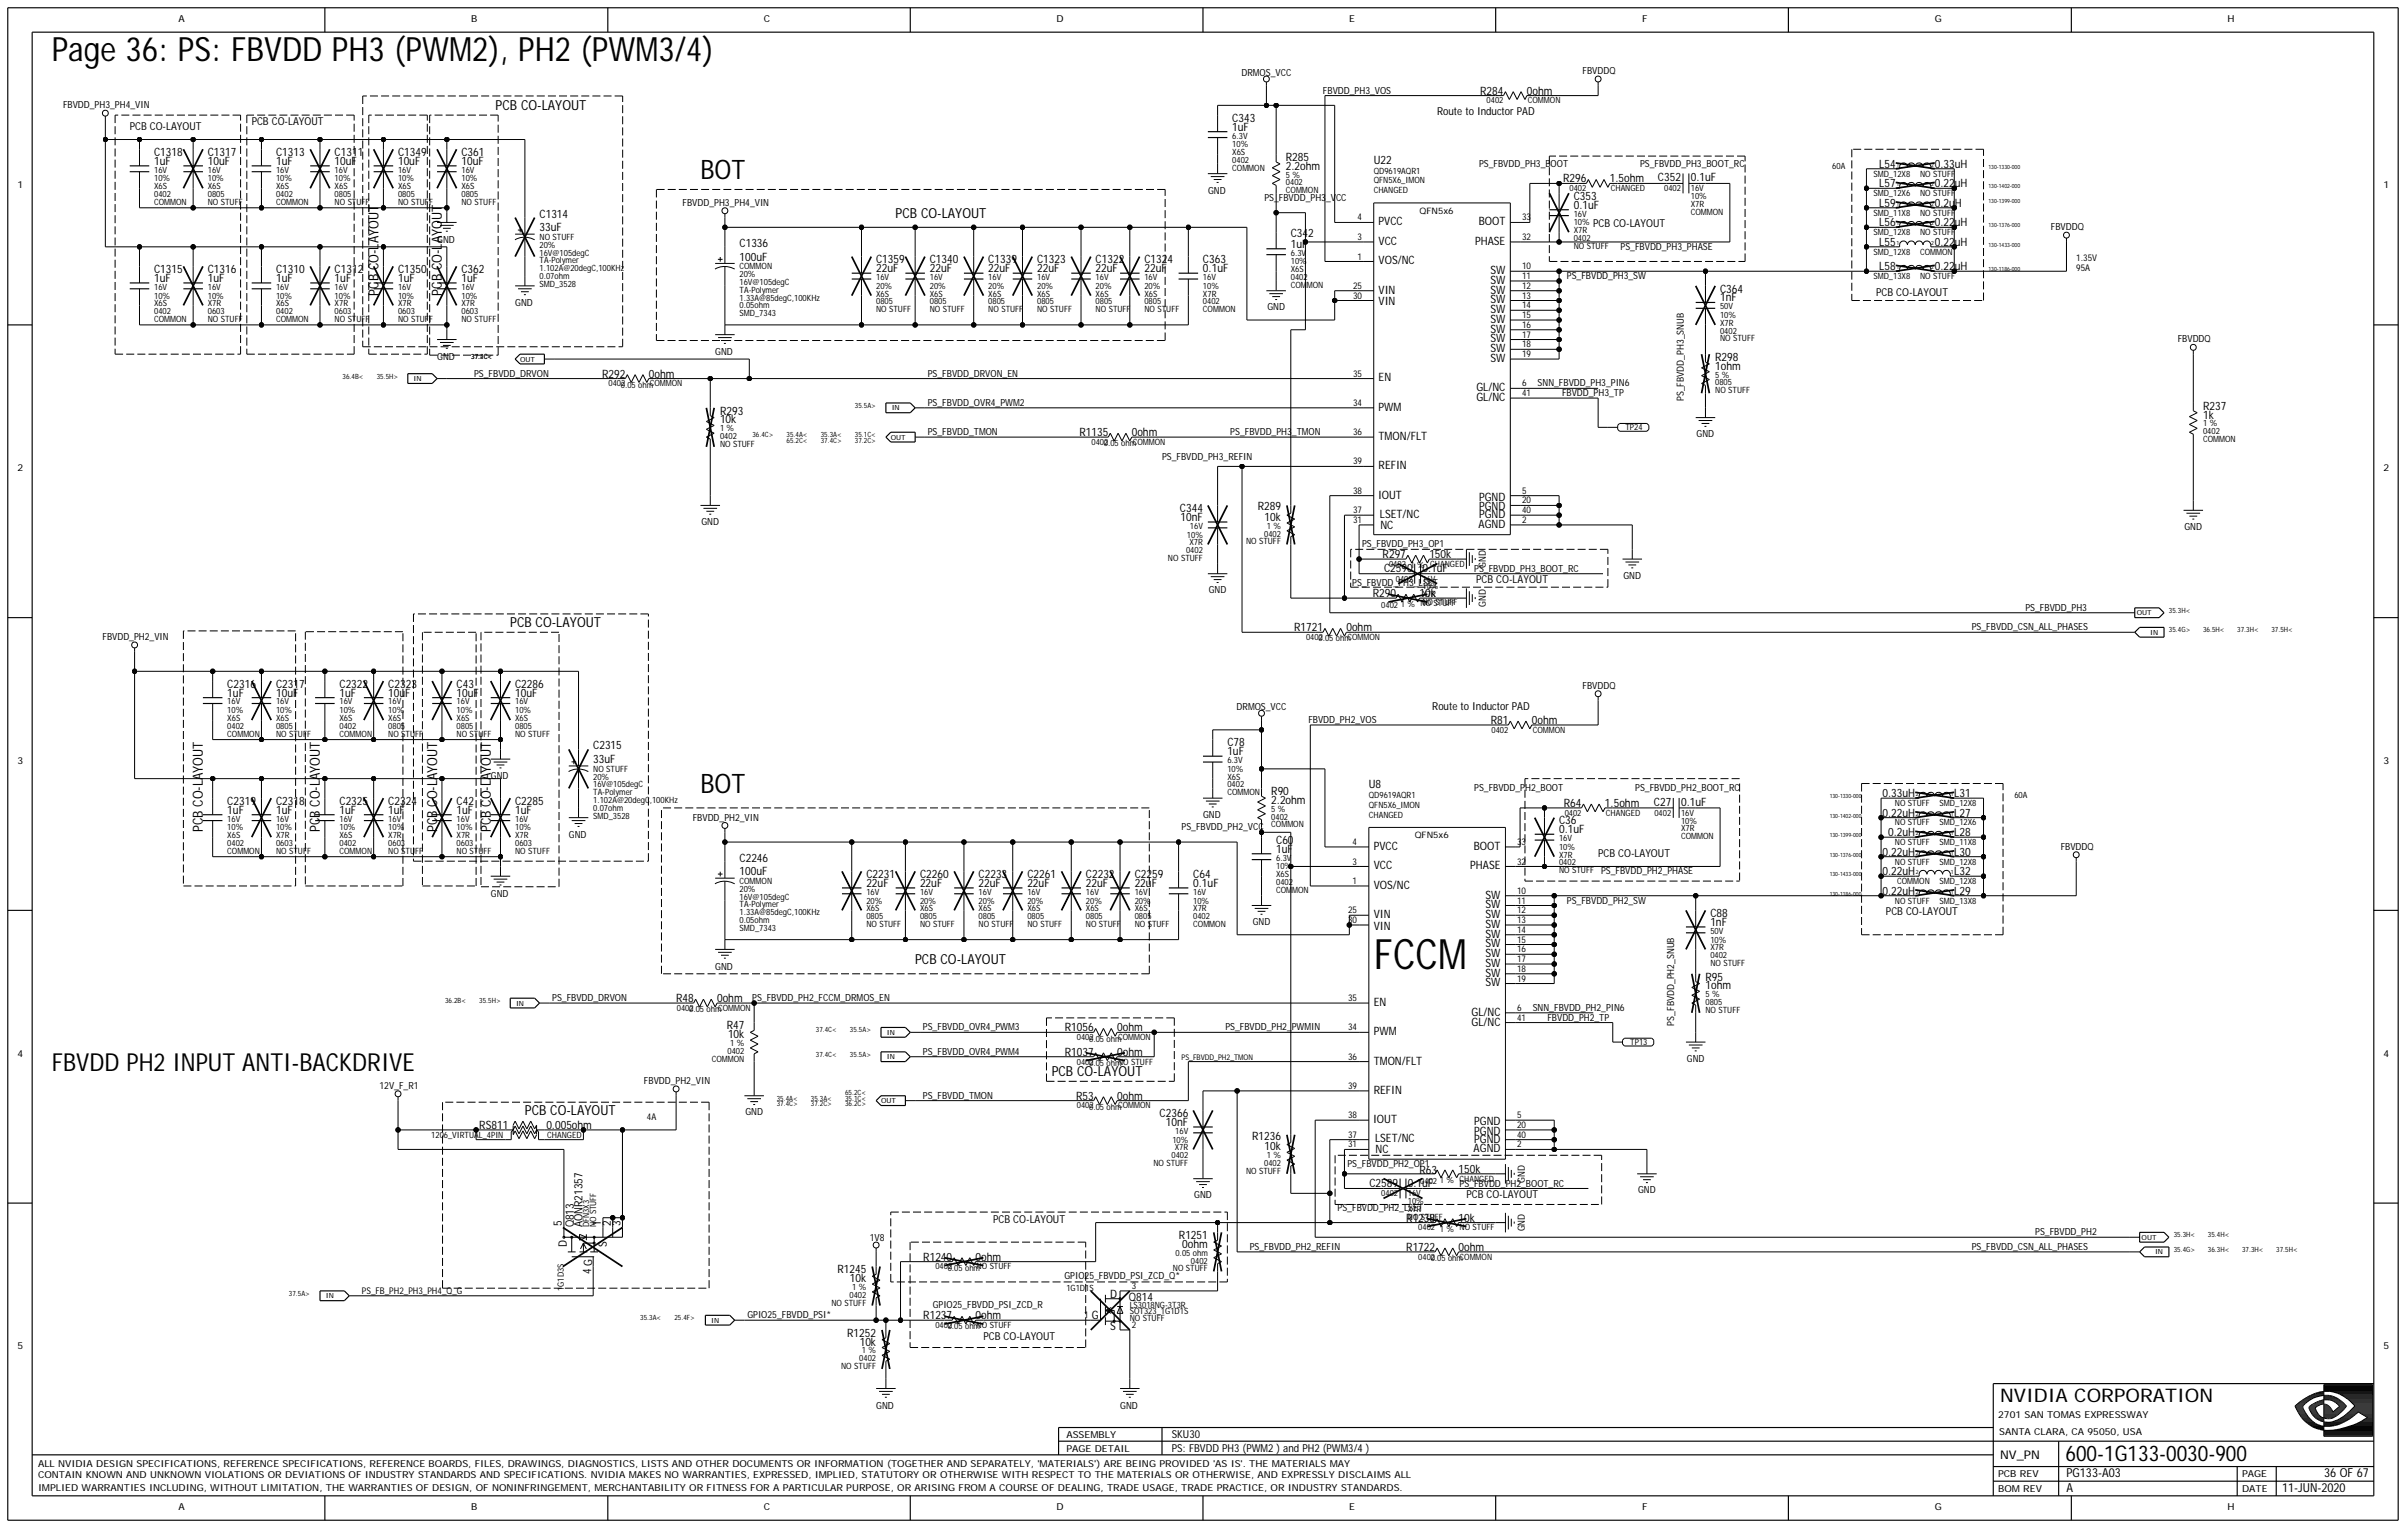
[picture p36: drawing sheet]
<svg xmlns="http://www.w3.org/2000/svg" width="422mm" height="268mm" viewBox="0 0 422 268" stroke-linecap="round" stroke-linejoin="round" font-family="sans-serif">
<defs><g id="words">
<text font-size="7.3" x="240.8" y="169.9">FCCM</text>
<text font-size="5.9" x="9.1" y="10.8">Page 36: PS: FBVDD PH3 (PWM2), PH2 (PWM3/4)</text>
<g font-size="4.7">
<text x="122.8" y="31.3">BOT</text>
<text x="122.8" y="139.1">BOT</text>
</g>
<text font-size="4.4" x="9.1" y="187.8">FBVDD PH2 INPUT ANTI-BACKDRIVE</text>
<text font-size="3.8" x="362.1" y="256.1">600-1G133-0030-900</text>
<text font-size="3.3" x="350.7" y="245.8">NVIDIA CORPORATION</text>
<g font-size="2.4">
<text x="86.9" y="19.3">PCB CO-LAYOUT</text>
<text x="157" y="38.1">PCB CO-LAYOUT</text>
<text x="66.4" y="51.8" transform="rotate(-90 66.4 51.8)">PCB CO-LAYOUT</text>
<text x="77.5" y="51.8" transform="rotate(-90 77.5 51.8)">PCB CO-LAYOUT</text>
<text x="89.5" y="110">PCB CO-LAYOUT</text>
<text x="35.6" y="145.9" transform="rotate(-90 35.6 145.9)">PCB CO-LAYOUT</text>
<text x="56.1" y="145.9" transform="rotate(-90 56.1 145.9)">PCB CO-LAYOUT</text>
<text x="76.6" y="145.9" transform="rotate(-90 76.6 145.9)">PCB CO-LAYOUT</text>
<text x="86" y="145.9" transform="rotate(-90 86 145.9)">PCB CO-LAYOUT</text>
<text x="160.4" y="169">PCB CO-LAYOUT</text>
<text x="184.4" y="188.7">PCB CO-LAYOUT</text>
<text x="92" y="195.5">PCB CO-LAYOUT</text>
</g>
<g font-size="2.2">
<text x="362.3" y="261.5">A</text>
<text x="362.3" y="259">PG133-A03</text>
<text x="400.1" y="261.5">11-JUN-2020</text>
<text x="407.5" y="259">36 OF 67</text>
</g>
<text font-size="2.1" x="350.7" y="255.7">NV_PN</text>
<g font-size="2">
<text x="259.5" y="16.6">R284</text>
<text x="267.7" y="16.6">0ohm</text>
<text x="216" y="22.9">1uF</text>
<text x="216" y="21.4">C343</text>
<text x="27" y="28.9">1uF</text>
<text x="27" y="27.4">C1318</text>
<text x="36.4" y="28.9">10uF</text>
<text x="36.4" y="27.4">C1317</text>
<text x="48.4" y="28.9">1uF</text>
<text x="48.4" y="27.4">C1313</text>
<text x="58.7" y="27.4">C1311</text>
<text x="58.7" y="28.9">10uF</text>
<text x="69.8" y="28.9">10uF</text>
<text x="69.8" y="27.4">C1349</text>
<text x="80.9" y="28.9">10uF</text>
<text x="80.9" y="27.4">C361</text>
<text x="225.5" y="29.8">2.2ohm</text>
<text x="225.5" y="28.2">R285</text>
<text x="240.8" y="28.7">U22</text>
<text x="329.5" y="29.4">L54</text>
<text x="339.2" y="29.4">0.33uH</text>
<text x="274.1" y="32">R296</text>
<text x="275.9" y="35.1">C353</text>
<text x="282.2" y="32">1.5ohm</text>
<text x="290.7" y="31.8">C352</text>
<text x="296.4" y="31.8">0.1uF</text>
<text x="329.5" y="32.8">L57</text>
<text x="339.2" y="32.8">0.22uH</text>
<text x="94.6" y="40.5">33uF</text>
<text x="94.6" y="38.1">C1314</text>
<text x="226.3" y="41.6">C342</text>
<text x="241.7" y="39.5">PVCC</text>
<text x="259.3" y="39.5">BOOT</text>
<text x="275.9" y="36.6">0.1uF</text>
<text x="329.5" y="36.3">L59</text>
<text x="329.5" y="39.7">L56</text>
<text x="339.2" y="36.3">0.2uH</text>
<text x="339.2" y="39.7">0.22uH</text>
<text x="27" y="47.9">C1315</text>
<text x="36.4" y="47.9">C1316</text>
<text x="48.4" y="47.9">C1310</text>
<text x="58.7" y="47.9">C1312</text>
<text x="69.8" y="47.9">C1350</text>
<text x="80.9" y="47.9">C362</text>
<text x="129.7" y="45.7">100uF</text>
<text x="129.7" y="43.3">C1336</text>
<text x="153.6" y="47.7">22uF</text>
<text x="153.6" y="46.2">C1359</text>
<text x="163" y="46.2">C1340</text>
<text x="163" y="47.7">22uF</text>
<text x="173.3" y="46.2">C1339</text>
<text x="173.3" y="47.7">22uF</text>
<text x="181.8" y="46.2">C1323</text>
<text x="181.8" y="47.7">22uF</text>
<text x="192.1" y="46.2">C1322</text>
<text x="192.1" y="47.7">22uF</text>
<text x="200.6" y="46.2">C1324</text>
<text x="200.6" y="47.7">22uF</text>
<text x="210.9" y="46.2">C363</text>
<text x="210.9" y="47.7">0.1uF</text>
<text x="226.3" y="43.4">1uF</text>
<text x="241.7" y="46.4">VOS/NC</text>
<text x="241.7" y="42.9">VCC</text>
<text x="258.6" y="42.9">PHASE</text>
<text x="329.5" y="43.1">L55</text>
<text x="329.5" y="47.4">L58</text>
<text x="339.2" y="43.1">0.22uH</text>
<text x="339.2" y="47.4">0.22uH</text>
<text x="27" y="49.4">1uF</text>
<text x="36.4" y="49.4">1uF</text>
<text x="48.4" y="49.4">1uF</text>
<text x="58.7" y="49.4">1uF</text>
<text x="69.8" y="49.4">1uF</text>
<text x="80.9" y="49.4">1uF</text>
<text x="241.7" y="51.5">VIN</text>
<text x="241.7" y="53.5">VIN</text>
<text x="261.3" y="53.2">SW</text>
<text x="261.3" y="51.5">SW</text>
<text x="261.3" y="49.8">SW</text>
<text x="261.3" y="48.1">SW</text>
<text x="301.6" y="52.9">1nF</text>
<text x="301.6" y="51.3">C364</text>
<text x="261.3" y="54.9">SW</text>
<text x="261.3" y="58.3">SW</text>
<text x="261.3" y="56.6">SW</text>
<text x="261.3" y="60">SW</text>
<text x="261.3" y="61.7">SW</text>
<text x="261.3" y="63.5">SW</text>
<text x="300.7" y="64.8">1ohm</text>
<text x="300.7" y="63.3">R298</text>
<text x="105.6" y="66.2">R292</text>
<text x="113.8" y="66.2">0ohm</text>
<text x="241.7" y="66.9">EN</text>
<text x="258.9" y="68.6">GL/NC</text>
<text x="258.9" y="70.3">GL/NC</text>
<text x="386.3" y="71.8">R237</text>
<text x="126.2" y="72.7">R293</text>
<text x="126.2" y="74.2">10k</text>
<text x="189.3" y="76.5">R1135</text>
<text x="198.4" y="76.5">0ohm</text>
<text x="241.7" y="77.1">TMON/FLT</text>
<text x="241.7" y="72">PWM</text>
<text x="386.3" y="73.4">1k</text>
<text x="241.7" y="82.3">REFIN</text>
<text x="206.9" y="89.8">C344</text>
<text x="220.5" y="89.5">R289</text>
<text x="241.6" y="87.4">IOUT</text>
<text x="259.3" y="87.7">PGND</text>
<text x="259.3" y="89.5">PGND</text>
<text x="207" y="91.3">10nF</text>
<text x="221.7" y="91.3">10k</text>
<text x="241.9" y="90.7">LSET/NC</text>
<text x="242" y="92.7">NC</text>
<text x="259.2" y="92.5">AGND</text>
<text x="259.3" y="90.8">PGND</text>
<text x="242.4" y="97.8">R297</text>
<text x="242.7" y="100.2">C2590</text>
<text x="249.4" y="100.2">0.1uF</text>
<text x="250.6" y="97.8">150k</text>
<text x="240.7" y="104.7">R290</text>
<text x="248.9" y="104.7">10k</text>
<text x="226.9" y="110.7">R1721</text>
<text x="236.1" y="110.7">0ohm</text>
<text x="39.9" y="122.1">1uF</text>
<text x="39.9" y="120.6">C2316</text>
<text x="48.4" y="122.1">10uF</text>
<text x="48.4" y="120.6">C2317</text>
<text x="59.5" y="122.1">1uF</text>
<text x="59.5" y="120.6">C2322</text>
<text x="68.1" y="122.1">10uF</text>
<text x="68.1" y="120.6">C2323</text>
<text x="80.1" y="122.1">10uF</text>
<text x="80.1" y="120.6">C43</text>
<text x="90.3" y="122.1">10uF</text>
<text x="90.3" y="120.6">C2286</text>
<text x="104" y="131.4">C2315</text>
<text x="215.2" y="130.9">C78</text>
<text x="261.4" y="126.9">R81</text>
<text x="268.6" y="126.9">0ohm</text>
<text x="104" y="133.8">33uF</text>
<text x="215.2" y="132.4">1uF</text>
<text x="39.9" y="142.7">1uF</text>
<text x="39.9" y="141.1">C2319</text>
<text x="48.4" y="142.7">1uF</text>
<text x="48.4" y="141.1">C2318</text>
<text x="59.5" y="142.7">1uF</text>
<text x="59.5" y="141.1">C2325</text>
<text x="68.1" y="142.7">1uF</text>
<text x="68.1" y="141.1">C2324</text>
<text x="80.1" y="142.7">1uF</text>
<text x="80.1" y="141.1">C42</text>
<text x="90.3" y="142.7">1uF</text>
<text x="90.3" y="141.1">C2285</text>
<text x="222.9" y="140.9">2.2ohm</text>
<text x="222.9" y="139.4">R90</text>
<text x="240" y="138.2">U8</text>
<text x="274.2" y="141.5">R64</text>
<text x="281.4" y="141.5">1.5ohm</text>
<text x="290" y="141.3">C27</text>
<text x="294.7" y="141.3">0.1uF</text>
<text x="330.1" y="143.2">0.22uH</text>
<text x="330.1" y="139.8">0.33uH</text>
<text x="342.6" y="139.8">L31</text>
<text x="342.6" y="143.2">L27</text>
<text x="223.7" y="149.5">1uF</text>
<text x="223.7" y="148">C60</text>
<text x="240.8" y="149">PVCC</text>
<text x="258.4" y="149">BOOT</text>
<text x="273.4" y="144.5">C36</text>
<text x="273.4" y="146.1">0.1uF</text>
<text x="331" y="146.6">0.2uH</text>
<text x="342.6" y="146.6">L28</text>
<text x="129.7" y="151">C2246</text>
<text x="129.7" y="153.4">100uF</text>
<text x="151.9" y="155.5">22uF</text>
<text x="151.9" y="153.9">C2231</text>
<text x="161.3" y="153.9">C2260</text>
<text x="161.3" y="155.5">22uF</text>
<text x="171.6" y="153.9">C2233</text>
<text x="171.6" y="155.5">22uF</text>
<text x="180.1" y="153.9">C2261</text>
<text x="180.1" y="155.5">22uF</text>
<text x="190.4" y="153.9">C2232</text>
<text x="190.4" y="155.5">22uF</text>
<text x="198.9" y="153.9">C2259</text>
<text x="198.9" y="155.5">22uF</text>
<text x="209.2" y="153.9">C64</text>
<text x="209.2" y="155.5">0.1uF</text>
<text x="240.8" y="155.8">VOS/NC</text>
<text x="240.8" y="152.4">VCC</text>
<text x="257.8" y="152.4">PHASE</text>
<text x="330.1" y="150">0.22uH</text>
<text x="330.1" y="153.4">0.22uH</text>
<text x="342.6" y="150">L30</text>
<text x="342.6" y="153.4">L32</text>
<text x="240.8" y="161">VIN</text>
<text x="260.5" y="161">SW</text>
<text x="260.5" y="159.3">SW</text>
<text x="260.5" y="157.5">SW</text>
<text x="299.9" y="160.8">C88</text>
<text x="330.1" y="156.9">0.22uH</text>
<text x="342.6" y="156.9">L29</text>
<text x="240.8" y="163">VIN</text>
<text x="260.5" y="162.7">SW</text>
<text x="260.5" y="164.4">SW</text>
<text x="260.5" y="167.8">SW</text>
<text x="260.5" y="166.1">SW</text>
<text x="299.9" y="162.3">1nF</text>
<text x="260.5" y="169.5">SW</text>
<text x="260.5" y="171.2">SW</text>
<text x="260.5" y="172.9">SW</text>
<text x="299" y="173.5">1ohm</text>
<text x="299" y="171.9">R95</text>
<text x="118.5" y="175.7">R48</text>
<text x="125.7" y="175.7">0ohm</text>
<text x="240.8" y="176.4">EN</text>
<text x="258" y="178.1">GL/NC</text>
<text x="258" y="179.8">GL/NC</text>
<text x="127.4" y="180.5">R47</text>
<text x="127.6" y="182">10k</text>
<text x="186.7" y="180.8">R1056</text>
<text x="186.7" y="185.1">R1037</text>
<text x="195.9" y="185.1">0ohm</text>
<text x="195.9" y="180.8">0ohm</text>
<text x="240.8" y="181.5">PWM</text>
<text x="240.8" y="191.8">REFIN</text>
<text x="240.8" y="186.6">TMON/FLT</text>
<text x="84" y="197.9">RS811</text>
<text x="95.8" y="197.9">0.005ohm</text>
<text x="188.7" y="192.8">R53</text>
<text x="195.9" y="192.8">0ohm</text>
<text x="203.3" y="195.9">C2366</text>
<text x="204.4" y="197.4">10nF</text>
<text x="240.7" y="196.9">IOUT</text>
<text x="258.5" y="197.2">PGND</text>
<text x="219.5" y="199.8">R1236</text>
<text x="221.7" y="201.7">10k</text>
<text x="241.1" y="200.2">LSET/NC</text>
<text x="241.2" y="202.2">NC</text>
<text x="258.4" y="202">AGND</text>
<text x="258.5" y="200.3">PGND</text>
<text x="258.5" y="198.9">PGND</text>
<text x="240.1" y="208">C2589</text>
<text x="246.8" y="208">0.1uF</text>
<text x="248.9" y="205.8">R63</text>
<text x="255.7" y="205.6">150k</text>
<text x="98.5" y="214.8" transform="rotate(-90 98.5 214.8)">5</text>
<text x="100.6" y="215.2" transform="rotate(-90 100.6 215.2)">Q813</text>
<text x="102.1" y="215.2" transform="rotate(-90 102.1 215.2)">AONR21357</text>
<text x="105.4" y="214.8" transform="rotate(-90 105.4 214.8)">1</text>
<text x="107.1" y="214.8" transform="rotate(-90 107.1 214.8)">2</text>
<text x="108.8" y="214.8" transform="rotate(-90 108.8 214.8)">3</text>
<text x="246.6" y="214.2">R1238</text>
<text x="255.7" y="214.2">10k</text>
<text x="99.4" y="218.6" transform="rotate(-90 99.4 218.6)">D</text>
<text x="106.4" y="218.6" transform="rotate(-90 106.4 218.6)">S</text>
<text x="161.9" y="221">R1240</text>
<text x="171.1" y="221">0ohm</text>
<text x="206.7" y="217.2">R1251</text>
<text x="207.3" y="218.8">0ohm</text>
<text x="246.6" y="219.3">R1722</text>
<text x="255.7" y="219.3">0ohm</text>
<text x="103.7" y="223.4" transform="rotate(-90 103.7 223.4)">4 G</text>
<text x="146.8" y="223.2">R1245</text>
<text x="149" y="224.8">10k</text>
<text x="194.7" y="227.5">D</text>
<text x="161.9" y="231.3">R1237</text>
<text x="171.1" y="231.3">0ohm</text>
<text x="191.4" y="231.3">G</text>
<text x="194.7" y="233.2">S</text>
<text x="197.9" y="228">Q814</text>
<text x="148.5" y="234.3">R1252</text>
<text x="150.7" y="235.9">10k</text>
</g>
<g font-size="1.9">
<text x="22.7" y="22.7">PCB CO-LAYOUT</text>
<text x="44.1" y="21.9">PCB CO-LAYOUT</text>
<text x="252" y="20.2">Route to Inductor PAD</text>
<text x="279.3" y="39.9">PCB CO-LAYOUT</text>
<text x="328.9" y="51.8">PCB CO-LAYOUT</text>
<text x="258.8" y="102.3">PCB CO-LAYOUT</text>
<text x="251.1" y="124.5">Route to Inductor PAD</text>
<text x="280.2" y="150.2">PCB CO-LAYOUT</text>
<text x="330.7" y="160.4">PCB CO-LAYOUT</text>
<text x="174.1" y="214.3">PCB CO-LAYOUT</text>
<text x="257.1" y="210.1">PCB CO-LAYOUT</text>
<text x="172.4" y="234.9">PCB CO-LAYOUT</text>
<text x="205.4" y="252.1">SKU30</text>
<text x="205.4" y="254.5">PS: FBVDD PH3 (PWM2 ) and PH2 (PWM3/4 )</text>
</g>
<g font-size="1.7">
<text x="31.3" y="3.9">A</text>
<text x="82.6" y="3.9">B</text>
<text x="133.9" y="3.9">C</text>
<text x="185.3" y="3.9">D</text>
<text x="236.6" y="3.9">E</text>
<text x="287.9" y="3.9">F</text>
<text x="339.2" y="3.9">G</text>
<text x="390.5" y="3.9">H</text>
<text x="217.7" y="13.3">DRMOS_VCC</text>
<text x="232" y="16.4">FBVDD_PH3_VOS</text>
<text x="277.5" y="13">FBVDDQ</text>
<text x="11.1" y="19">FBVDD_PH3_PH4_VIN</text>
<text x="259.3" y="29.2">PS_FBVDD_PH3_BOOT</text>
<text x="287.5" y="29.2">PS_FBVDD_PH3_BOOT_RC</text>
<text x="3.1" y="33">1</text>
<text x="211.8" y="34">GND</text>
<text x="221.7" y="35.2">PS_FBVDD_PH3_VCC</text>
<text x="417.9" y="33">1</text>
<text x="119.7" y="36.1">FBVDD_PH3_PH4_VIN</text>
<text x="359.6" y="40.4">FBVDDQ</text>
<text x="76.7" y="42.6">GND</text>
<text x="284.1" y="43.8">PS_FBVDD_PH3_PHASE</text>
<text x="90.3" y="53.7">GND</text>
<text x="274.7" y="48.9">PS_FBVDD_PH3_SW</text>
<text x="222.2" y="54.4">GND</text>
<text x="76.7" y="63.1">GND</text>
<text x="125.4" y="62.2">GND</text>
<text x="381.8" y="60">FBVDDQ</text>
<text x="83.1" y="66">PS_FBVDD_DRVON</text>
<text x="162.7" y="71.2">PS_FBVDD_OVR4_PWM2</text>
<text x="162.7" y="66">PS_FBVDD_DRVON_EN</text>
<text x="269.6" y="67.7">SNN_FBVDD_PH3_PIN6</text>
<text x="273.9" y="69.4">FBVDD_PH3_TP</text>
<text x="295.2" y="70.3" transform="rotate(-90 295.2 70.3)">PS_FBVDD_PH3_SNUB</text>
<text x="162.7" y="76.3">PS_FBVDD_TMON</text>
<text x="215.7" y="76.3">PS_FBVDD_PH3_TMON</text>
<text x="297.5" y="76.6">GND</text>
<text x="3.1" y="82.6">2</text>
<text x="203.7" y="80.6">PS_FBVDD_PH3_REFIN</text>
<text x="417.9" y="82.6">2</text>
<text x="123" y="92">GND</text>
<text x="238.8" y="96">PS_FBVDD_PH3_OP1</text>
<text x="383" y="92.9">GND</text>
<text x="258.5" y="100.2">PS_FBVDD_PH3_BOOT_RC</text>
<text x="260.5" y="99.6" transform="rotate(-90 260.5 99.6)">GND</text>
<text x="284.6" y="101.4">GND</text>
<text x="211.9" y="104">GND</text>
<text x="237.1" y="102.8">PS_FBVDD_PH3_LSET</text>
<text x="260.5" y="106.4" transform="rotate(-90 260.5 106.4)">GND</text>
<text x="355.1" y="107.1">PS_FBVDD_PH3</text>
<text x="18" y="112.2">FBVDD_PH2_VIN</text>
<text x="345.7" y="110.5">PS_FBVDD_CSN_ALL_PHASES</text>
<text x="216.8" y="124.5">DRMOS_VCC</text>
<text x="277.5" y="120.8">FBVDDQ</text>
<text x="229.4" y="126.8">FBVDD_PH2_VOS</text>
<text x="3.1" y="133.9">3</text>
<text x="86.1" y="136.6">GND</text>
<text x="417.9" y="133.9">3</text>
<text x="121.5" y="143.9">FBVDD_PH2_VIN</text>
<text x="210.9" y="143.5">GND</text>
<text x="258.5" y="138.7">PS_FBVDD_PH2_BOOT</text>
<text x="286.7" y="138.7">PS_FBVDD_PH2_BOOT_RC</text>
<text x="99.8" y="146.9">GND</text>
<text x="207.1" y="145.6">PS_FBVDD_PH2_VCC</text>
<text x="361.3" y="149">FBVDDQ</text>
<text x="280.7" y="153.3">PS_FBVDD_PH2_PHASE</text>
<text x="86.1" y="157.2">GND</text>
<text x="274.7" y="158.4">PS_FBVDD_PH2_SW</text>
<text x="219.6" y="162.2">GND</text>
<text x="125.4" y="170">GND</text>
<text x="96.8" y="175.5">PS_FBVDD_DRVON</text>
<text x="131.9" y="175.5">PS_FBVDD_PH2_FCCM_DRMOS_EN</text>
<text x="268.7" y="177.2">SNN_FBVDD_PH2_PIN6</text>
<text x="271.3" y="178.9">FBVDD_PH2_TP</text>
<text x="293.5" y="179.8" transform="rotate(-90 293.5 179.8)">PS_FBVDD_PH2_SNUB</text>
<text x="3.1" y="185.3">4</text>
<text x="161.8" y="180.6">PS_FBVDD_OVR4_PWM3</text>
<text x="161.8" y="184.9">PS_FBVDD_OVR4_PWM4</text>
<text x="214.8" y="180.6">PS_FBVDD_PH2_PWMIN</text>
<text x="417.9" y="185.3">4</text>
<text x="66.5" y="190.9">12V_F_R1</text>
<text x="112.9" y="190">FBVDD_PH2_VIN</text>
<text x="295.8" y="186.1">GND</text>
<text x="130.7" y="195.5">GND</text>
<text x="161.8" y="192.6">PS_FBVDD_TMON</text>
<text x="236.2" y="204.6">PS_FBVDD_PH2_OP1</text>
<text x="255.9" y="208">PS_FBVDD_PH2_BOOT_RC</text>
<text x="267.4" y="207.3" transform="rotate(-90 267.4 207.3)">GND</text>
<text x="287.2" y="209.2">GND</text>
<text x="209.4" y="210.1">GND</text>
<text x="234.5" y="212.3">PS_FBVDD_PH2_LSET</text>
<text x="267.4" y="215.9" transform="rotate(-90 267.4 215.9)">GND</text>
<text x="152.5" y="217.6">1V8</text>
<text x="219.1" y="219.1">PS_FBVDD_PH2_REFIN</text>
<text x="345.7" y="219.1">PS_FBVDD_CSN_ALL_PHASES</text>
<text x="356.8" y="216.6">PS_FBVDD_PH2</text>
<text x="186.6" y="224.3">GPIO25_FBVDD_PSI_ZCD_Q*</text>
<text x="131" y="231.1">GPIO25_FBVDD_PSI*</text>
<text x="163.5" y="229.4">GPIO25_FBVDD_PSI_ZCD_R</text>
<text x="3.1" y="236.6">5</text>
<text x="417.9" y="236.6">5</text>
<text x="153.6" y="247">GND</text>
<text x="196.4" y="247">GND</text>
<text x="350.3" y="248.5">2701 SAN TOMAS EXPRESSWAY</text>
<text x="350.5" y="251.6">SANTA CLARA, CA 95050, USA</text>
<text x="6.7" y="257.1">ALL NVIDIA DESIGN SPECIFICATIONS, REFERENCE SPECIFICATIONS, REFERENCE BOARDS, FILES, DRAWINGS, DIAGNOSTICS, LISTS AND OTHER DOCUMENTS OR INFORMATION (TOGETHER AND SEPARATELY, 'MATERIALS') ARE BEING PROVIDED 'AS IS'. THE MATERIALS MAY</text>
<text x="187" y="254.5">PAGE DETAIL</text>
<text x="187" y="252.1">ASSEMBLY</text>
<text x="6.7" y="259.2">CONTAIN KNOWN AND UNKNOWN VIOLATIONS OR DEVIATIONS OF INDUSTRY STANDARDS AND SPECIFICATIONS. NVIDIA MAKES NO WARRANTIES, EXPRESSED, IMPLIED, STATUTORY OR OTHERWISE WITH RESPECT TO THE MATERIALS OR OTHERWISE, AND EXPRESSLY DISCLAIMS ALL</text>
<text x="6.7" y="261.4">IMPLIED WARRANTIES INCLUDING, WITHOUT LIMITATION, THE WARRANTIES OF DESIGN, OF NONINFRINGEMENT, MERCHANTABILITY OR FITNESS FOR A PARTICULAR PURPOSE, OR ARISING FROM A COURSE OF DEALING, TRADE USAGE, TRADE PRACTICE, OR INDUSTRY STANDARDS.</text>
<text x="350.3" y="261.5">BOM REV</text>
<text x="350.3" y="259">PCB REV</text>
<text x="393.1" y="259">PAGE</text>
<text x="393.1" y="261.5">DATE</text>
<text x="31.3" y="264.8">A</text>
<text x="82.6" y="264.8">B</text>
<text x="133.9" y="264.8">C</text>
<text x="185.3" y="264.8">D</text>
<text x="236.6" y="264.8">E</text>
<text x="287.9" y="264.8">F</text>
<text x="339.2" y="264.8">G</text>
<text x="390.5" y="264.8">H</text>
</g>
<g font-size="1.6">
<text x="238" y="38.7">4</text>
<text x="248.9" y="37.5">QFN5x6</text>
<text x="266.8" y="38.7">33</text>
<text x="238" y="45.5">1</text>
<text x="238" y="42.1">3</text>
<text x="266.8" y="47.2">10</text>
<text x="266.8" y="42.1">32</text>
<text x="364" y="45.8">1.35V</text>
<text x="364" y="47.5">95A</text>
<text x="237.2" y="52.3">30</text>
<text x="237.2" y="50.6">25</text>
<text x="266.8" y="52.3">13</text>
<text x="266.8" y="50.6">12</text>
<text x="266.8" y="48.9">11</text>
<text x="266.8" y="59.2">17</text>
<text x="266.8" y="57.5">16</text>
<text x="266.8" y="55.8">15</text>
<text x="266.8" y="54">14</text>
<text x="266.8" y="62.6">19</text>
<text x="266.8" y="60.9">18</text>
<text x="237.2" y="71.2">34</text>
<text x="237.2" y="66">35</text>
<text x="266.8" y="69.4">41</text>
<text x="266.8" y="67.7">6</text>
<text x="237.2" y="76.3">36</text>
<text x="237.2" y="81.4">39</text>
<text x="237.2" y="90">37</text>
<text x="237.2" y="86.6">38</text>
<text x="266.8" y="90">40</text>
<text x="266.8" y="88.3">20</text>
<text x="266.8" y="86.6">5</text>
<text x="237.2" y="91.7">31</text>
<text x="266.8" y="91.7">2</text>
<text x="237.2" y="148.1">4</text>
<text x="248" y="146.9">QFN5x6</text>
<text x="266" y="148.1">33</text>
<text x="237.2" y="155">1</text>
<text x="237.2" y="151.6">3</text>
<text x="266" y="151.6">32</text>
<text x="236.4" y="161.8">30</text>
<text x="236.4" y="160.1">25</text>
<text x="266" y="161.8">13</text>
<text x="266" y="160.1">12</text>
<text x="266" y="158.4">11</text>
<text x="266" y="156.7">10</text>
<text x="266" y="167">16</text>
<text x="266" y="165.2">15</text>
<text x="266" y="163.5">14</text>
<text x="266" y="172.1">19</text>
<text x="266" y="170.4">18</text>
<text x="266" y="168.7">17</text>
<text x="236.4" y="175.5">35</text>
<text x="266" y="178.9">41</text>
<text x="266" y="177.2">6</text>
<text x="236.4" y="185.8">36</text>
<text x="236.4" y="180.6">34</text>
<text x="236.4" y="190.9">39</text>
<text x="113.4" y="196.4">4A</text>
<text x="236.4" y="196">38</text>
<text x="266" y="197.7">20</text>
<text x="266" y="196">5</text>
<text x="236.4" y="201.2">31</text>
<text x="236.4" y="199.5">37</text>
<text x="266" y="199.5">40</text>
<text x="266" y="201.2">2</text>
<text x="63.5" y="226.8">PS_FB_PH2_PH3_PH4_Q_G</text>
<text x="198.4" y="226">3</text>
<text x="190.1" y="231.1">1</text>
<text x="198.4" y="232.8">2</text>
</g>
<g font-size="1.5">
<text x="260.6" y="18.1">0402</text>
<text x="267.9" y="18.1">COMMON</text>
<text x="216" y="27.2">X6S</text>
<text x="216" y="28.6">0402</text>
<text x="216" y="29.9">COMMON</text>
<text x="216" y="24.3">6.3V</text>
<text x="216" y="25.8">10%</text>
<text x="321.2" y="29.6">60A</text>
<text x="27" y="30.3">16V</text>
<text x="27" y="35.9">COMMON</text>
<text x="27" y="33.2">X6S</text>
<text x="27" y="31.8">10%</text>
<text x="27" y="34.5">0402</text>
<text x="36.4" y="34.5">0805</text>
<text x="36.4" y="33.2">X6S</text>
<text x="36.4" y="31.8">10%</text>
<text x="36.4" y="35.9">NO STUFF</text>
<text x="36.4" y="30.3">16V</text>
<text x="48.4" y="35.9">COMMON</text>
<text x="48.4" y="30.3">16V</text>
<text x="48.4" y="31.8">10%</text>
<text x="48.4" y="33.2">X6S</text>
<text x="48.4" y="34.5">0402</text>
<text x="58.7" y="34.5">0805</text>
<text x="58.7" y="35.9">NO STUFF</text>
<text x="58.7" y="33.2">X6S</text>
<text x="58.7" y="31.8">10%</text>
<text x="58.7" y="30.3">16V</text>
<text x="69.8" y="35.9">NO STUFF</text>
<text x="69.8" y="30.3">16V</text>
<text x="69.8" y="33.2">X6S</text>
<text x="69.8" y="34.5">0805</text>
<text x="69.8" y="31.8">10%</text>
<text x="80.9" y="34.5">0805</text>
<text x="80.9" y="35.9">NO STUFF</text>
<text x="80.9" y="30.3">16V</text>
<text x="80.9" y="31.8">10%</text>
<text x="80.9" y="33.2">X6S</text>
<text x="225.5" y="33.9">COMMON</text>
<text x="225.5" y="31.1">5 %</text>
<text x="225.5" y="32.5">0402</text>
<text x="240.8" y="30.4">QD9619AQR1</text>
<text x="240.8" y="33.9">CHANGED</text>
<text x="240.8" y="32.2">QFN5X6_IMON</text>
<text x="275.2" y="33.5">0402</text>
<text x="282.4" y="33.5">CHANGED</text>
<text x="291.8" y="33.5">0402</text>
<text x="296.4" y="33.5">16V</text>
<text x="296.4" y="34.9">10%</text>
<text x="328.5" y="31">SMD_12X8</text>
<text x="328.5" y="34.4">SMD_12X6</text>
<text x="336.6" y="31">NO STUFF</text>
<text x="336.6" y="34.4">NO STUFF</text>
<text x="275.9" y="39.5">10%</text>
<text x="275.9" y="40.9">X7R</text>
<text x="275.9" y="38">16V</text>
<text x="296.4" y="36.3">X7R</text>
<text x="296.4" y="37.6">COMMON</text>
<text x="328.5" y="37.8">SMD_11X8</text>
<text x="328.5" y="41.2">SMD_12X8</text>
<text x="336.6" y="37.8">NO STUFF</text>
<text x="336.6" y="41.2">NO STUFF</text>
<text x="94.6" y="42.1">NO STUFF</text>
<text x="94.6" y="47.5">1.102A@20degC,100KHz</text>
<text x="94.6" y="46.2">TA-Polymer</text>
<text x="94.6" y="44.8">16V@105degC</text>
<text x="94.6" y="43.4">20%</text>
<text x="129.7" y="47.2">COMMON</text>
<text x="226.3" y="46.4">10%</text>
<text x="226.3" y="47.7">X6S</text>
<text x="226.3" y="44.8">6.3V</text>
<text x="275.9" y="42.2">0402</text>
<text x="275.9" y="43.6">NO STUFF</text>
<text x="328.5" y="44.6">SMD_12X8</text>
<text x="336.6" y="44.6">COMMON</text>
<text x="27" y="53.7">X6S</text>
<text x="27" y="52.3">10%</text>
<text x="27" y="50.8">16V</text>
<text x="36.4" y="53.7">X7R</text>
<text x="36.4" y="50.8">16V</text>
<text x="36.4" y="52.3">10%</text>
<text x="48.4" y="50.8">16V</text>
<text x="48.4" y="53.7">X6S</text>
<text x="48.4" y="52.3">10%</text>
<text x="58.7" y="52.3">10%</text>
<text x="58.7" y="50.8">16V</text>
<text x="58.7" y="53.7">X7R</text>
<text x="69.8" y="50.8">16V</text>
<text x="69.8" y="53.7">X7R</text>
<text x="69.8" y="52.3">10%</text>
<text x="80.9" y="52.3">10%</text>
<text x="80.9" y="50.8">16V</text>
<text x="80.9" y="53.7">X7R</text>
<text x="94.6" y="48.9">0.07ohm</text>
<text x="94.6" y="50.3">SMD_3528</text>
<text x="129.7" y="48.6">20%</text>
<text x="129.7" y="51.3">TA-Polymer</text>
<text x="129.7" y="49.9">16V@105degC</text>
<text x="129.7" y="52.7">1.33A@85degC,100KHz</text>
<text x="153.6" y="49.1">16V</text>
<text x="153.6" y="53.4">0805</text>
<text x="153.6" y="52">X6S</text>
<text x="153.6" y="50.6">20%</text>
<text x="163" y="53.4">0805</text>
<text x="163" y="49.1">16V</text>
<text x="163" y="50.6">20%</text>
<text x="163" y="52">X6S</text>
<text x="173.3" y="52">X6S</text>
<text x="173.3" y="49.1">16V</text>
<text x="173.3" y="53.4">0805</text>
<text x="173.3" y="50.6">20%</text>
<text x="181.8" y="52">X6S</text>
<text x="181.8" y="50.6">20%</text>
<text x="181.8" y="49.1">16V</text>
<text x="181.8" y="53.4">0805</text>
<text x="192.1" y="49.1">16V</text>
<text x="192.1" y="53.4">0805</text>
<text x="192.1" y="52">X6S</text>
<text x="192.1" y="50.6">20%</text>
<text x="200.6" y="49.1">16V</text>
<text x="200.6" y="50.6">20%</text>
<text x="200.6" y="52">X6S</text>
<text x="200.6" y="53.4">0805</text>
<text x="210.9" y="49.1">16V</text>
<text x="210.9" y="50.6">10%</text>
<text x="210.9" y="53.4">0402</text>
<text x="210.9" y="52">X7R</text>
<text x="226.3" y="49.1">0402</text>
<text x="226.3" y="50.5">COMMON</text>
<text x="328.5" y="48.9">SMD_13X8</text>
<text x="336.6" y="48.9">NO STUFF</text>
<text x="27" y="55.1">0402</text>
<text x="27" y="56.4">COMMON</text>
<text x="36.4" y="56.4">NO STUFF</text>
<text x="36.4" y="55.1">0603</text>
<text x="48.4" y="55.1">0402</text>
<text x="48.4" y="56.4">COMMON</text>
<text x="58.7" y="56.4">NO STUFF</text>
<text x="58.7" y="55.1">0603</text>
<text x="69.8" y="56.4">NO STUFF</text>
<text x="69.8" y="55.1">0603</text>
<text x="80.9" y="56.4">NO STUFF</text>
<text x="80.9" y="55.1">0603</text>
<text x="129.7" y="55.4">SMD_7343</text>
<text x="129.7" y="54">0.05ohm</text>
<text x="153.6" y="54.7">NO STUFF</text>
<text x="163" y="54.7">NO STUFF</text>
<text x="173.3" y="54.7">NO STUFF</text>
<text x="181.8" y="54.7">NO STUFF</text>
<text x="192.1" y="54.7">NO STUFF</text>
<text x="200.6" y="54.7">NO STUFF</text>
<text x="210.9" y="54.7">COMMON</text>
<text x="301.6" y="59.9">NO STUFF</text>
<text x="301.6" y="54.2">50V</text>
<text x="301.6" y="58.5">0402</text>
<text x="301.6" y="55.8">10%</text>
<text x="301.6" y="57.1">X7R</text>
<text x="106.7" y="67.7">0402</text>
<text x="108.9" y="68">0.05 ohmCOMMON</text>
<text x="300.7" y="68.9">NO STUFF</text>
<text x="300.7" y="66.2">5 %</text>
<text x="300.7" y="67.6">0805</text>
<text x="126.2" y="75.6">1 %</text>
<text x="126.2" y="77">0402</text>
<text x="191.4" y="78">0402</text>
<text x="285" y="75.4">TP24</text>
<text x="386.3" y="74.7">1 %</text>
<text x="386.3" y="76.1">0402</text>
<text x="386.3" y="77.5">COMMON</text>
<text x="126.2" y="78.3">NO STUFF</text>
<text x="193.5" y="78.2">0.05 ohmCOMMON</text>
<text x="208.1" y="94.2">10%</text>
<text x="208.5" y="95.6">X7R</text>
<text x="208.6" y="92.7">16V</text>
<text x="218.5" y="95.4">NO STUFF</text>
<text x="221.6" y="94.1">0402</text>
<text x="222.1" y="92.7">1 %</text>
<text x="204.8" y="98.4">NO STUFF</text>
<text x="208" y="97">0402</text>
<text x="243.5" y="99.4">0402</text>
<text x="244.7" y="101.9">0402</text>
<text x="247.3" y="99.6">1 % CHANGED</text>
<text x="249.4" y="101.9">16V</text>
<text x="242.2" y="106.6">0402</text>
<text x="245.6" y="106.5">1 % NO STUFF</text>
<text x="249.4" y="106.1">NO STUFF</text>
<text x="249.4" y="103.3">10%</text>
<text x="249.4" y="104.7">X7R</text>
<text x="229" y="112.2">0402</text>
<text x="231.2" y="112.5">0.05 ohmCOMMON</text>
<text x="39.9" y="125">10%</text>
<text x="39.9" y="123.5">16V</text>
<text x="48.4" y="125">10%</text>
<text x="48.4" y="123.5">16V</text>
<text x="59.5" y="123.5">16V</text>
<text x="59.5" y="125">10%</text>
<text x="68.1" y="125">10%</text>
<text x="68.1" y="123.5">16V</text>
<text x="80.1" y="125">10%</text>
<text x="80.1" y="123.5">16V</text>
<text x="90.3" y="123.5">16V</text>
<text x="90.3" y="125">10%</text>
<text x="39.9" y="129.1">COMMON</text>
<text x="39.9" y="126.4">X6S</text>
<text x="39.9" y="127.8">0402</text>
<text x="48.4" y="129.1">NO STUFF</text>
<text x="48.4" y="127.8">0805</text>
<text x="48.4" y="126.4">X6S</text>
<text x="59.5" y="127.8">0402</text>
<text x="59.5" y="126.4">X6S</text>
<text x="59.5" y="129.1">COMMON</text>
<text x="68.1" y="129.1">NO STUFF</text>
<text x="68.1" y="126.4">X6S</text>
<text x="68.1" y="127.8">0805</text>
<text x="80.1" y="129.1">NO STUFF</text>
<text x="80.1" y="126.4">X6S</text>
<text x="80.1" y="127.8">0805</text>
<text x="90.3" y="129.1">NO STUFF</text>
<text x="90.3" y="127.8">0805</text>
<text x="90.3" y="126.4">X6S</text>
<text x="261.5" y="128.5">0402</text>
<text x="268.7" y="128.5">COMMON</text>
<text x="104" y="135.3">NO STUFF</text>
<text x="104" y="136.7">20%</text>
<text x="215.2" y="133.8">6.3V</text>
<text x="215.2" y="136.7">X6S</text>
<text x="215.2" y="135.3">10%</text>
<text x="104" y="142.1">0.07ohm</text>
<text x="104" y="138">16V@105degC</text>
<text x="104" y="139.4">TA-Polymer</text>
<text x="104" y="140.8">1.102A@20degC,100KHz</text>
<text x="104" y="143.5">SMD_3528</text>
<text x="215.2" y="138">0402</text>
<text x="215.2" y="139.4">COMMON</text>
<text x="222.9" y="142.3">5 %</text>
<text x="222.9" y="143.7">0402</text>
<text x="240" y="141.6">QFN5X6_IMON</text>
<text x="240" y="139.9">QD9619AQR1</text>
<text x="240" y="143.3">CHANGED</text>
<text x="274.3" y="143">0402</text>
<text x="281.6" y="143">CHANGED</text>
<text x="290.1" y="143">0402</text>
<text x="294.7" y="143">16V</text>
<text x="332.2" y="141.3">NO STUFF</text>
<text x="340.1" y="141.3">SMD_12X8</text>
<text x="353.2" y="139.9">60A</text>
<text x="39.9" y="144">16V</text>
<text x="39.9" y="149.7">COMMON</text>
<text x="39.9" y="145.6">10%</text>
<text x="39.9" y="146.9">X6S</text>
<text x="39.9" y="148.3">0402</text>
<text x="48.4" y="149.7">NO STUFF</text>
<text x="48.4" y="148.3">0603</text>
<text x="48.4" y="145.6">10%</text>
<text x="48.4" y="146.9">X7R</text>
<text x="48.4" y="144">16V</text>
<text x="59.5" y="149.7">COMMON</text>
<text x="59.5" y="146.9">X6S</text>
<text x="59.5" y="144">16V</text>
<text x="59.5" y="145.6">10%</text>
<text x="59.5" y="148.3">0402</text>
<text x="68.1" y="149.7">NO STUFF</text>
<text x="68.1" y="148.3">0603</text>
<text x="68.1" y="145.6">10%</text>
<text x="68.1" y="146.9">X7R</text>
<text x="68.1" y="144">16V</text>
<text x="80.1" y="149.7">NO STUFF</text>
<text x="80.1" y="148.3">0603</text>
<text x="80.1" y="144">16V</text>
<text x="80.1" y="145.6">10%</text>
<text x="80.1" y="146.9">X7R</text>
<text x="90.3" y="149.7">NO STUFF</text>
<text x="90.3" y="144">16V</text>
<text x="90.3" y="146.9">X7R</text>
<text x="90.3" y="148.3">0603</text>
<text x="90.3" y="145.6">10%</text>
<text x="222.9" y="145.1">COMMON</text>
<text x="273.4" y="149">10%</text>
<text x="273.4" y="147.4">16V</text>
<text x="294.7" y="145.7">X7R</text>
<text x="294.7" y="147.1">COMMON</text>
<text x="294.7" y="144.4">10%</text>
<text x="332.2" y="148.1">NO STUFF</text>
<text x="332.2" y="144.7">NO STUFF</text>
<text x="340.1" y="144.7">SMD_12X6</text>
<text x="340.1" y="148.1">SMD_11X8</text>
<text x="129.7" y="155">COMMON</text>
<text x="223.7" y="150.9">6.3V</text>
<text x="223.7" y="152.4">10%</text>
<text x="223.7" y="155.1">0402</text>
<text x="223.7" y="153.8">X6S</text>
<text x="273.4" y="153.1">NO STUFF</text>
<text x="273.4" y="151.7">0402</text>
<text x="273.4" y="150.4">X7R</text>
<text x="332.2" y="151.6">NO STUFF</text>
<text x="332.6" y="155">COMMON</text>
<text x="340.1" y="155">SMD_12X8</text>
<text x="340.1" y="151.6">SMD_12X8</text>
<text x="129.7" y="161.8">0.05ohm</text>
<text x="129.7" y="159.1">TA-Polymer</text>
<text x="129.7" y="160.4">1.33A@85degC,100KHz</text>
<text x="129.7" y="157.7">16V@105degC</text>
<text x="129.7" y="156.3">20%</text>
<text x="151.9" y="159.8">X6S</text>
<text x="151.9" y="161.1">0805</text>
<text x="151.9" y="156.9">16V</text>
<text x="151.9" y="158.4">20%</text>
<text x="161.3" y="159.8">X6S</text>
<text x="161.3" y="158.4">20%</text>
<text x="161.3" y="161.1">0805</text>
<text x="161.3" y="156.9">16V</text>
<text x="171.6" y="156.9">16V</text>
<text x="171.6" y="158.4">20%</text>
<text x="171.6" y="161.1">0805</text>
<text x="171.6" y="159.8">X6S</text>
<text x="180.1" y="158.4">20%</text>
<text x="180.1" y="156.9">16V</text>
<text x="180.1" y="159.8">X6S</text>
<text x="180.1" y="161.1">0805</text>
<text x="190.4" y="159.8">X6S</text>
<text x="190.4" y="161.1">0805</text>
<text x="190.4" y="158.4">20%</text>
<text x="190.4" y="156.9">16V</text>
<text x="198.9" y="161.1">0805</text>
<text x="198.9" y="159.8">X6S</text>
<text x="198.9" y="156.9">16V</text>
<text x="198.9" y="158.4">20%</text>
<text x="209.2" y="158.4">10%</text>
<text x="209.2" y="159.8">X7R</text>
<text x="209.2" y="161.1">0402</text>
<text x="209.2" y="156.9">16V</text>
<text x="223.7" y="156.5">COMMON</text>
<text x="332.2" y="158.4">NO STUFF</text>
<text x="340.1" y="158.4">SMD_13X8</text>
<text x="129.7" y="163.2">SMD_7343</text>
<text x="151.9" y="162.5">NO STUFF</text>
<text x="161.3" y="162.5">NO STUFF</text>
<text x="171.6" y="162.5">NO STUFF</text>
<text x="180.1" y="162.5">NO STUFF</text>
<text x="190.4" y="162.5">NO STUFF</text>
<text x="198.9" y="162.5">NO STUFF</text>
<text x="209.2" y="162.5">COMMON</text>
<text x="299.9" y="165.2">10%</text>
<text x="299.9" y="166.6">X7R</text>
<text x="299.9" y="168">0402</text>
<text x="299.9" y="163.7">50V</text>
<text x="299.9" y="169.3">NO STUFF</text>
<text x="118.7" y="177.2">0402</text>
<text x="120.8" y="177.5">0.05 ohmCOMMON</text>
<text x="299" y="177.6">NO STUFF</text>
<text x="299" y="174.8">5 %</text>
<text x="299" y="176.2">0805</text>
<text x="127.6" y="184.7">0402</text>
<text x="128" y="183.4">1 %</text>
<text x="188.8" y="182.3">0402</text>
<text x="191" y="182.6">0.05 ohmCOMMON</text>
<text x="285.8" y="183.1">TP13</text>
<text x="124.8" y="186.1">COMMON</text>
<text x="188.8" y="186.6">0402</text>
<text x="191" y="186.9">0.05 ohmNO STUFF</text>
<text x="188.8" y="194.3">0402</text>
<text x="191" y="194.6">0.05 ohmCOMMON</text>
<text x="75.6" y="199.5">1206_VIRTUAL_4PIN</text>
<text x="96" y="199.5">CHANGED</text>
<text x="205.4" y="203">0402</text>
<text x="205.5" y="200.3">10%</text>
<text x="206" y="201.7">X7R</text>
<text x="206.1" y="198.8">16V</text>
<text x="222.1" y="203">1 %</text>
<text x="202.2" y="204.4">NO STUFF</text>
<text x="218.5" y="205.8">NO STUFF</text>
<text x="221.6" y="204.4">0402</text>
<text x="242.2" y="209.7">0402</text>
<text x="246.8" y="209.7">16V</text>
<text x="249" y="207.5">0402</text>
<text x="252.4" y="207.4">1 % CHANGED</text>
<text x="103.3" y="215.2" transform="rotate(-90 103.3 215.2)">DFN3X3</text>
<text x="104.5" y="215.2" transform="rotate(-90 104.5 215.2)">NO STUFF</text>
<text x="246.8" y="213.8">NO STUFF</text>
<text x="246.8" y="212.5">X7R</text>
<text x="246.8" y="211.1">10%</text>
<text x="248.7" y="215.7">0402</text>
<text x="252.4" y="215.9">1 % NO STUFF</text>
<text x="206.1" y="220.2">0.05 ohm</text>
<text x="208.8" y="221.5">0402</text>
<text x="248.7" y="220.8">0402</text>
<text x="250.8" y="221.1">0.05 ohmCOMMON</text>
<text x="98.9" y="226.3" transform="rotate(-90 98.9 226.3)">1G1D3S</text>
<text x="148.9" y="227.5">0402</text>
<text x="149.4" y="226.1">1 %</text>
<text x="164" y="222.5">0402</text>
<text x="166.2" y="222.8">0.05 ohmNO STUFF</text>
<text x="187" y="226.3">1G1D1S</text>
<text x="205.6" y="222.9">NO STUFF</text>
<text x="145.8" y="228.9">NO STUFF</text>
<text x="164" y="232.8">0402</text>
<text x="166.2" y="233">0.05 ohmNO STUFF</text>
<text x="198.1" y="231.6">NO STUFF</text>
<text x="198.1" y="229.2">LS3018NG-3T3R</text>
<text x="198.1" y="230.4">SOT323_1G1D1S</text>
<text x="147.5" y="240">NO STUFF</text>
<text x="150.6" y="238.6">0402</text>
<text x="151.1" y="237.3">1 %</text>
</g>
<text font-size="1.4" x="207.1" y="185.8">PS_FBVDD_PH2_TMON</text>
<g font-size="1.3">
<text x="82.6" y="62.9">37.2C&lt;</text>
<text x="84.2" y="62.9">4</text>
<text x="60.1" y="66.4">36.4B&lt;</text>
<text x="66.1" y="66.4">35.5H&gt;</text>
<text x="149.9" y="71.5">35.5A&gt;</text>
<text x="131.9" y="76.6">36.4C&gt;</text>
<text x="137.9" y="77.7">65.2C&lt;</text>
<text x="137.9" y="76.6">35.4A&lt;</text>
<text x="143.9" y="77.7">37.4C&gt;</text>
<text x="143.9" y="76.6">35.3A&lt;</text>
<text x="149.9" y="77.7">37.2C&gt;</text>
<text x="149.9" y="76.6">35.1C&lt;</text>
<text x="380.3" y="107.4">35.3H&lt;</text>
<text x="380.3" y="110.8">35.4G&gt;</text>
<text x="386.3" y="110.8">36.5H&lt;</text>
<text x="392.2" y="110.8">37.3H&lt;</text>
<text x="398.2" y="110.8">37.5H&lt;</text>
<text x="78" y="175.8">36.2B&lt;</text>
<text x="84" y="175.8">35.5H&gt;</text>
<text x="143" y="185.3">37.4C&lt;</text>
<text x="143" y="181">37.4C&lt;</text>
<text x="149" y="185.3">35.5A&gt;</text>
<text x="149" y="181">35.5A&gt;</text>
<text x="148.2" y="191.9">65.2C&lt;</text>
<text x="136.2" y="193">35.4A&lt;</text>
<text x="136.2" y="194">37.4C&gt;</text>
<text x="142.2" y="193">35.3A&lt;</text>
<text x="142.2" y="194">37.2C&gt;</text>
<text x="148.2" y="193">35.1C&lt;</text>
<text x="148.2" y="194">36.2C&gt;</text>
<text x="381.1" y="216.9">35.3H&lt;</text>
<text x="381.1" y="219.5">35.4G&gt;</text>
<text x="387.1" y="216.9">35.4H&lt;</text>
<text x="387.1" y="219.5">36.3H&lt;</text>
<text x="393.1" y="219.5">37.3H&lt;</text>
<text x="399.1" y="219.5">37.5H&lt;</text>
<text x="50.7" y="227.2">37.5A&gt;</text>
<text x="112.2" y="231.4">35.3A&lt;</text>
<text x="118.2" y="231.4">25.4F&gt;</text>
</g>
<g font-size="1.2">
<text x="91.2" y="63.4">OUT</text>
<text x="72.5" y="66.8">IN</text>
<text x="156.3" y="71.9">IN</text>
<text x="156.2" y="77.1">OUT</text>
<text x="374.6" y="107.9">OUT</text>
<text x="377" y="111.3">IN</text>
<text x="90.5" y="176.3">IN</text>
<text x="155.5" y="185.7">IN</text>
<text x="155.5" y="181.4">IN</text>
<text x="154.5" y="193.4">OUT</text>
<text x="375.5" y="217.3">OUT</text>
<text x="377.8" y="219.9">IN</text>
<text x="57.1" y="227.6">IN</text>
<text x="124.7" y="231.9">IN</text>
</g>
<g font-size="1">
<text x="332.5" y="29.2">1</text>
<text x="338.6" y="29.2">2</text>
<text x="348.6" y="29.6">130-1330-000</text>
<text x="332.5" y="32.7">1</text>
<text x="338.6" y="32.7">2</text>
<text x="348.6" y="33">130-1402-000</text>
<text x="348.6" y="35.6">130-1399-000</text>
<text x="332.5" y="36.1">1</text>
<text x="332.5" y="39.5">1</text>
<text x="338.6" y="36.1">2</text>
<text x="338.6" y="39.5">2</text>
<text x="348.6" y="39.9">130-1376-000</text>
<text x="332.5" y="42.9">1</text>
<text x="332.5" y="47.2">1</text>
<text x="338.6" y="42.9">2</text>
<text x="338.6" y="47.2">2</text>
<text x="348.6" y="43.3">130-1433-000</text>
<text x="348.6" y="47.5">130-1186-000</text>
<text x="320.8" y="143.3">130-1402-000</text>
<text x="320.8" y="139.9">130-1330-000</text>
<text x="335.9" y="139.6">2</text>
<text x="335.9" y="143">2</text>
<text x="342" y="139.6">1</text>
<text x="342" y="143">1</text>
<text x="320.8" y="146.8">130-1399-000</text>
<text x="335.9" y="146.4">2</text>
<text x="335.9" y="149.8">2</text>
<text x="342" y="146.4">1</text>
<text x="342" y="149.8">1</text>
<text x="320.8" y="153.6">130-1433-000</text>
<text x="320.8" y="150.2">130-1376-000</text>
<text x="335.9" y="153.3">2</text>
<text x="342" y="153.3">1</text>
<text x="320.8" y="157">130-1186-000</text>
<text x="335.9" y="156.7">2</text>
<text x="342" y="156.7">1</text>
</g>
</g></defs>
<g fill="none" stroke="#000" stroke-width=".18">
<path d="M213.5 18.5h8.5zM213.5 18.5v1.7zM222 18.5h1.7zM222 15v3.5zM222 14.4v.6zM223.7 18.5h10.3zM223.7 18.5v8.5zM232.3 16.8v29zM232.3 16.8h29.9zM234 18.5v20.5zM262.2 16.8h1.4zM263.9 16.1l-.3 .7z"/>
<path d="M263.9 16.1l.7 1.3zM265.3 16.1l-.7 1.3zM265.3 16.1l.7 1.3zM266.7 16.1l.7 1.3zM266.7 16.1l-.7 1.3zM267.7 16.8h1.4zM267.7 16.8l-.3 .6zM269.1 16.8h11.1zM280.2 15v1.8zM280.2 14.4v.6zM18.5 24.5v18.8zM18.5 24.5h6z"/>
<path d="M18.5 21v3.5zM18.5 20.4v.6zM24.5 24.5h9.4zM24.5 24.5v1.7zM24.5 36.4h9.4zM24.5 33v3.4zM24.5 30.1v2.9zM24.5 26.2v2.9zM33.9 24.5h11.9zM33.9 24.5v1.7zM33.9 33v3.4zM33.9 36.4h11.9z"/>
<path d="M33.9 30.1v2.9zM33.9 26.2v2.9zM45.8 24.5h10.3zM45.8 24.5v1.7zM45.8 36.4h10.3zM45.8 33v3.4zM45.8 30.1v2.9zM45.8 26.2v2.9zM56.1 24.5h11.1zM56.1 24.5v1.7zM56.1 36.4h11.1zM56.1 33v3.4z"/>
<path d="M56.1 30.1v2.9zM56.1 26.2v2.9zM67.2 24.5h11.1zM67.2 24.5v1.7zM67.2 36.4h11.1zM67.2 33v3.4zM67.2 30.1v2.9zM67.2 26.2v2.9zM76.6 39h3.5zM77.1 39.5h2.4zM78.3 24.5h13.7zM78.3 24.5v1.7z"/>
<path d="M78.3 33v3.4zM78.3 36.4v.9zM78.3 37.3v1.7zM78.3 30.1v2.9zM78.3 26.2v2.9zM91.2 39.9v.8zM92 24.5v13.6zM92 38.1v2.9zM127.1 39.9h23.9zM127.1 38.1v1.8zM127.1 39.9v3.4zM127.1 37.5v.6z"/>
<path d="M151 39.9h9.4zM151 39.9v5.1zM160.4 39.9h10.3zM160.4 39.9v5.1zM170.7 39.9h8.6zM170.7 39.9v5.1zM179.3 39.9h10.2zM179.3 39.9v5.1zM189.5 39.9h8.6zM189.5 39.9v5.1zM198.1 39.9h10.2zM198.1 39.9v5.1z"/>
<path d="M208.3 39.9h10.3zM208.3 39.9v5.1zM211.8 30.4h3.4zM212.3 31h2.4zM212.8 31.5h1.4zM213.3 32h.3zM213.5 27v1.7zM213.5 24.1v2.9zM213.5 20.2v2.9zM213.5 28.7v1.7zM218.6 39.9v16.2zM223.1 32.2l.6 .3z"/>
<path d="M223.1 32.2l1.3-.7zM223.1 30.8l1.3 .7zM223.1 30.8l1.3-.7zM223.1 29.4l1.3 .7zM223.1 29.4l1.3-.7zM223.7 37.3h5.2zM223.7 33.9v3.4zM223.7 37.3v3.4zM223.7 32.5v1.4zM223.7 28.4l.7 .3zM223.7 27v1.4zM228.9 37.3v5.1z"/>
<path d="M234 39h5.1zM239.1 39h1.7zM240.8 35.6h24zM240.8 35.6v58.1zM264.8 39h1.7zM264.8 35.6v58.1zM266.5 39h1.7zM268.2 32.2v6.8zM268.2 32.2h5.2zM273.4 32.2h3.4zM273.4 32.2v1.7zM273.4 37.8v2.9z"/>
<path d="M273.4 33.9v2.9zM276.8 32.2h1.3zM278.5 31.5l-.4 .7zM278.5 31.5l.7 1.3zM279.9 31.5l-.7 1.3zM279.9 31.5l.6 1.3zM281.2 31.5l.7 1.3zM281.2 31.5l-.7 1.3zM282.2 32.2h1.4zM282.2 32.2l-.3 .6zM283.6 32.2h8.6zM292.2 32.2h2.9z"/>
<path d="M295.1 30.4v3.5zM296.1 32.2h2.9zM296.1 30.4v3.5zM299 32.2h4.3zM303.3 32.2v10.2zM327.2 39.9v3.4zM327.2 36.4v3.5zM327.2 39.9h5.2zM327.2 33v3.4zM327.2 36.4h5.2zM327.2 29.6v3.4zM327.2 33h5.2z"/>
<path d="M327.2 29.6h5.2zM332.4 29.6h.7zM332.4 36.4h.7zM332.4 33h.7zM332.4 39.9h.7zM333.1 29.2v.4zM333.1 36.1v.3zM333.1 32.7v.3zM333.1 39.5v.4zM333.1 29.2a.68 .68 0 0 1 .6-.6 .68 .68 0 0 1 .7 .6 .68 .68 0 0 1 .7-.6 .68 .68 0 0 1 .7 .6 .68 .68 0 0 1 .7-.6 .68 .68 0 0 1 .7 .6 .68 .68 0 0 1 .6-.6 .68 .68 0 0 1 .7 .6M333.1 36.1a.68 .68 0 0 1 .6-.7 .68 .68 0 0 1 .7 .7 .68 .68 0 0 1 .7-.7 .68 .68 0 0 1 .7 .7 .68 .68 0 0 1 .7-.7 .68 .68 0 0 1 .7 .7 .68 .68 0 0 1 .6-.7 .68 .68 0 0 1 .7 .7M333.1 32.7a.68 .68 0 0 1 .6-.7 .68 .68 0 0 1 .7 .7 .68 .68 0 0 1 .7-.7 .68 .68 0 0 1 .7 .7 .68 .68 0 0 1 .7-.7 .68 .68 0 0 1 .7 .7 .68 .68 0 0 1 .6-.7 .68 .68 0 0 1 .7 .7"/>
<path d="M333.1 39.5a.68 .68 0 0 1 .6-.7 .68 .68 0 0 1 .7 .7 .68 .68 0 0 1 .7-.7 .68 .68 0 0 1 .7 .7 .68 .68 0 0 1 .7-.7 .68 .68 0 0 1 .7 .7 .68 .68 0 0 1 .6-.7 .68 .68 0 0 1 .7 .7M338.5 29.2v.4zM338.5 29.6h.7zM338.5 36.1v.3zM338.5 36.4h.7zM338.5 32.7v.3zM338.5 33h.7zM338.5 39.5v.4zM338.5 39.9h.7zM339.2 29.6h3.4zM339.2 33h3.4zM339.2 36.4h3.4z"/>
<path d="M339.2 39.9h3.4zM342.6 29.6v3.4zM342.6 33v3.4zM342.6 36.4v3.5zM342.6 39.9v3.4zM18.5 43.3h6zM24.5 43.3h9.4zM24.5 43.3v3.4zM24.5 57h9.4zM24.5 53.5v3.5zM24.5 50.6v2.9zM24.5 46.7v2.9z"/>
<path d="M33.9 43.3h11.9zM33.9 43.3v3.4zM33.9 57h11.9zM33.9 53.5v3.5zM33.9 50.6v2.9zM33.9 46.7v2.9zM45.8 43.3h10.3zM45.8 43.3v3.4zM45.8 57h10.3zM45.8 53.5v3.5zM45.8 50.6v2.9zM45.8 46.7v2.9z"/>
<path d="M56.1 43.3h11.1zM56.1 43.3v3.4zM56.1 57h11.1zM56.1 53.5v3.5zM56.1 50.6v2.9zM56.1 46.7v2.9zM67.2 43.3h11.1zM67.2 43.3v3.4zM67.2 57h11.1zM67.2 53.5v3.5zM67.2 50.6v2.9zM67.2 46.7v2.9z"/>
<path d="M76.6 59.5h3.5zM77.7 40h1.3zM78.2 40.5h.3zM78.3 43.3v3.4zM78.3 57v.8zM78.3 53.5v3.5zM78.3 50.6v2.9zM78.3 46.7v2.9zM78.3 57.8v1.7zM90.3 42a3.5 3.5 0 0 1 3.4 0M90.3 50.1h3.4zM90.3 41h3.4z"/>
<path d="M90.8 40.3h.8zM90.8 50.6h2.4zM91.3 51.1h1.4zM91.9 51.7h.3zM92 45v3.4zM92 48.4v1.7zM92 41.6v3.4zM125.3 47.2a3.5 3.5 0 0 1 3.5 0M125.4 58.7h3.4zM125.4 46.2h3.4zM125.9 45.5h.8zM125.9 59.2h2.4z"/>
<path d="M126.3 45.1v.8zM126.4 59.7h1.4zM127.1 57h23.9zM127.1 50.1v6.9zM127.1 57v1.7zM127.1 43.3v2.9zM127.1 46.7v3.4zM151 51.8v5.2zM151 57h9.4zM151 48.9v2.9zM151 45v2.9zM160.4 51.8v5.2z"/>
<path d="M160.4 57h10.3zM160.4 48.9v2.9zM160.4 45v2.9zM170.7 51.8v5.2zM170.7 57h8.6zM170.7 48.9v2.9zM170.7 45v2.9zM179.3 51.8v5.2zM179.3 57h10.2zM179.3 48.9v2.9zM179.3 45v2.9zM189.5 51.8v5.2z"/>
<path d="M189.5 57h8.6zM189.5 48.9v2.9zM189.5 45v2.9zM198.1 57h10.2zM198.1 51.8v5.2zM198.1 48.9v2.9zM198.1 45v2.9zM208.3 51.8v5.2zM208.3 48.9v2.9zM208.3 45v2.9zM218.6 56.1h15.4zM222 51h3.5z"/>
<path d="M222.5 51.5h2.4zM223.1 52h1.3zM223.6 52.5h.3zM223.7 47.5v1.8zM223.7 44.6v2.9zM223.7 40.7v2.9zM223.7 49.3v1.7zM226.3 57.8h2.6zM226.3 57.8v30.8zM228.9 42.4v15.4zM228.9 42.4h10.2zM232.3 45.8h6.8z"/>
<path d="M234 52.7v3.4zM234 51v1.7zM234 52.7h5.1zM234 51h5.1zM239.1 42.4h1.7zM239.1 52.7h1.7zM239.1 51h1.7zM239.1 45.8h1.7zM264.8 47.5h1.7zM264.8 42.4h1.7zM264.8 49.3h1.7zM264.8 51h1.7z"/>
<path d="M264.8 54.4h1.7zM264.8 57.8h1.7zM264.8 59.5h1.7zM264.8 52.7h1.7zM264.8 56.1h1.7zM266.5 59.5h6.9zM266.5 57.8h6.9zM266.5 56.1h6.9zM266.5 54.4h6.9zM266.5 52.7h6.9zM266.5 51h6.9zM266.5 49.3h6.9z"/>
<path d="M266.5 47.5h6.9zM266.5 42.4h6.9zM273.4 59.5v1.7zM273.4 57.8v1.7zM273.4 56.1v1.7zM273.4 54.4v1.7zM273.4 52.7v1.7zM273.4 51v1.7zM273.4 49.3v1.7zM273.4 47.5v1.8zM273.4 47.5h25.6zM273.4 42.4h29.9z"/>
<path d="M273.4 40.7v1.7zM299 47.5h28.2zM299 47.5v2.6zM299 57v5.1zM299 54v3zM299 50.1v2.9zM327.2 43.3v4.2zM327.2 47.5h5.2zM327.2 43.3h5.2zM332.4 43.3h.7zM332.4 47.5h.7zM333.1 42.9v.4z"/>
<path d="M333.1 47.2v.3zM333.1 42.9a.68 .68 0 0 1 .6-.7 .68 .68 0 0 1 .7 .7 .68 .68 0 0 1 .7-.7 .68 .68 0 0 1 .7 .7 .68 .68 0 0 1 .7-.7 .68 .68 0 0 1 .7 .7 .68 .68 0 0 1 .6-.7 .68 .68 0 0 1 .7 .7M333.1 47.2a.68 .68 0 0 1 .6-.7 .68 .68 0 0 1 .7 .7 .68 .68 0 0 1 .7-.7 .68 .68 0 0 1 .7 .7 .68 .68 0 0 1 .7-.7 .68 .68 0 0 1 .7 .7 .68 .68 0 0 1 .6-.7 .68 .68 0 0 1 .7 .7M338.5 42.9v.4zM338.5 43.3h.7zM338.5 47.2v.3zM338.5 47.5h.7zM339.2 43.3h3.4zM339.2 47.5h3.4zM342.6 43.3v4.2zM342.6 47.5h19.7zM362.3 42.4v5.1z"/>
<path d="M362.3 41.7v.7zM76.6 66.4h1.7zM77.1 60h2.4zM77.7 60.6h1.3zM78.2 61.1h.3zM78.3 66.4h30zM95.4 62.9h1.8zM97.2 62.9h34.2zM108.3 66.4h1.3zM110 65.7l-.4 .7zM110 65.7l.7 1.4zM111.4 65.7l-.7 1.4z"/>
<path d="M111.4 65.7l.6 1.4zM112.7 65.7l.7 1.4zM112.7 65.7l-.7 1.4zM113.8 66.4h1.3zM113.8 66.4l-.4 .7zM115.1 66.4h9.4zM123.8 76.6l.7 .4zM123.8 76.6l1.4-.7zM123.8 75.3l1.4 .6zM123.8 75.3l1.4-.7zM123.8 73.9l1.4 .7zM123.8 73.9l1.4-.7z"/>
<path d="M124.5 78.3v8.6zM124.5 66.4h6.9zM124.5 66.4v5.1zM124.5 77v1.3zM124.5 72.9l.7 .3zM124.5 71.5v1.4zM126.9 60.2h.4zM131.4 62.9v3.5zM131.4 66.4h107.7zM160.4 71.5h1.8zM160.4 76.6h1.8zM162.2 71.5h76.9z"/>
<path d="M162.2 76.6h30.8zM193 76.6h1.3zM194.7 75.9l-.4 .7zM194.7 75.9l.6 1.4zM196 75.9l-.7 1.4zM196 75.9l.7 1.4zM197.4 75.9l.7 1.4zM197.4 75.9l-.7 1.4zM198.4 76.6h1.4zM198.4 76.6l-.3 .7zM199.8 76.6h39.3zM239.1 76.6h1.7z"/>
<path d="M239.1 71.5h1.7zM239.1 66.4h1.7zM264.8 68.1h1.7zM264.8 69.8h1.7zM264.8 61.2h1.7zM264.8 62.9h1.7zM266.5 62.9h6.9zM266.5 61.2h6.9zM266.5 69.8h13.7zM266.5 68.1h13.7zM273.4 61.2v1.7zM280.2 69.8v5.1z"/>
<path d="M280.2 74.9h1.7zM281.9 74.9h1.7zM283.6 75.3l.4 .3zM283.6 74.6v.7zM283.6 74.6l.4-.4zM284 75.6h4.7zM284 74.2h4.7zM288.7 74.2l.4 .4zM289.1 75.3l-.4 .3zM289.1 74.6v.7zM297.3 73.2h3.4zM297.8 73.7h2.4z"/>
<path d="M298.3 67.2l.7 .4zM298.3 67.2l1.4-.7zM298.3 65.9l1.4 .6zM298.3 65.9l1.4-.7zM298.3 64.5l1.4 .7zM298.3 64.5l1.4-.7zM298.3 74.2h1.4zM298.8 74.7h.4zM299 68.9v2.6zM299 67.6v1.3zM299 63.5l.7 .3zM299 62.1v1.4z"/>
<path d="M299 71.5v1.7zM383.9 75.8l.6 .3zM383.9 75.8l1.3-.7zM383.9 74.4l1.3 .7zM383.9 74.4l1.3-.7zM383.9 73l1.3 .7zM383.9 73l1.3-.6zM384.5 77.5v10.2zM384.5 62.1v8.5zM384.5 61.4v.7zM384.5 76.1v1.4zM384.5 72l.7 .4z"/>
<path d="M384.5 70.6v1.4zM122.8 88.6h3.4zM123.3 89.1h2.4zM123.8 89.6h1.4zM124.4 90.1h.3zM124.5 86.9v1.7zM213.5 95.4v3.5zM213.5 81.8h4.3zM213.5 81.8v6.8zM213.5 92.5v2.9zM213.5 88.6v2.9zM213.5 98.9v1.7z"/>
<path d="M217.8 81.8v29zM217.8 81.8h21.3zM225.6 93.1l1.4 .6zM225.6 93.1l1.4-.7zM225.6 91.7l1.4 .7zM225.6 91.7l1.4-.7zM225.6 90.3l1.4 .7zM225.6 90.3l.7-.3zM226.3 95.4v9.5zM226.3 94.1v1.3zM226.3 94.1l.7-.4zM226.3 88.6v1.4z"/>
<path d="M233.2 86.9h5.9zM233.2 86.9v20.5zM235.7 90.3h3.4zM235.7 90.3v14.6zM238.3 92h.8zM238.3 92v6zM238.3 98v2.6zM238.3 98h6.8zM239.1 90.3h1.7zM239.1 92h1.7zM239.1 86.9h1.7zM239.1 81.8h1.7z"/>
<path d="M240.8 93.7h24zM245.1 98h1.4zM246.8 97.3l-.3 .7zM246.8 97.3l.7 1.4zM248 98.8v3.5zM248.2 97.3l-.7 1.4zM248.2 97.3l.7 1.4zM249.1 98.8v3.5zM249.6 97.3l.7 1.4zM249.6 97.3l-.7 1.4zM250.6 98h1.4zM250.6 98l-.3 .7z"/>
<path d="M252 98h3.4zM255.4 98h1.7zM257.1 96.3v3.4zM257.6 96.8v2.4zM258.1 97.3v1.4zM258.6 97.8v.4zM264.8 90.3h1.7zM264.8 86.9h1.7zM264.8 88.6h1.7zM264.8 92h1.7zM266.5 86.9h6.9zM266.5 88.6h6.9z"/>
<path d="M266.5 90.3h6.9zM266.5 92h6.9zM273.4 86.9v1.7zM273.4 88.6v1.7zM273.4 90.3v1.7zM273.4 92h12.8zM284.5 98h3.4zM285 98.5h2.4zM285.5 99h1.4zM286 99.6h.4zM286.2 92v4.3zM286.2 96.3v1.7z"/>
<path d="M382.8 89.5h3.5zM383.3 90h2.4zM383.9 90.5h1.3zM384.4 91h.3zM384.5 87.7v1.8zM23.6 117.7v18.8zM23.6 117.7h13.7zM23.6 114.3v3.4zM23.6 113.6v.7zM37.3 117.7h8.5zM37.3 117.7v1.7zM37.3 119.4v2.9z"/>
<path d="M45.8 117.7h11.2zM45.8 117.7v1.7zM45.8 119.4v2.9zM57 117.7h8.5zM57 117.7v1.7zM57 119.4v2.9zM65.5 117.7h12zM65.5 117.7v1.7zM65.5 119.4v2.9zM77.5 117.7h10.2zM77.5 117.7v1.7zM77.5 119.4v2.9z"/>
<path d="M87.7 117.7h13.7zM87.7 117.7v1.7zM87.7 119.4v2.9zM101.4 117.7v13.7zM211.8 100.6h3.4zM212.3 101.1h2.4zM212.8 101.6h1.4zM213.3 102.1h.3zM217.8 110.8h12.8zM226.3 104.9h9.4zM230.6 110.8h1.4zM232.3 110.2l-.3 .6z"/>
<path d="M232.3 110.2l.7 1.3zM233.2 107.4h139.4zM233.7 110.2l-.7 1.3zM233.7 110.2l.6 1.3zM235 110.2l.7 1.3zM235 110.2l-.7 1.3zM235.7 104.9h7.7zM236.1 110.8h1.3zM236.1 110.8l-.4 .7zM237.4 110.8h135.2zM238.3 100.6h6.8zM243.4 104.9h1.4z"/>
<path d="M245.1 100.6h2.9zM245.1 104.2l-.3 .7zM245.1 104.2l.7 1.3zM246.5 104.2l-.7 1.3zM246.5 104.2l.7 1.3zM247.9 104.2l.6 1.3zM247.9 104.2l-.7 1.3zM248.9 104.9h1.4zM248.9 104.9l-.4 .6zM249.1 100.6h2.9zM250.3 104.9h5.1zM252 100.6h29z"/>
<path d="M255.4 104.9h1.7zM257.1 103.1v3.5zM257.6 103.7v2.4zM258.1 104.2v1.3zM258.6 104.7v.3zM372.6 110.8h1.7zM372.6 107.4h1.7zM23.6 136.5h13.7zM37.3 136.5h8.5zM37.3 136.5v3.4zM37.3 129.7h8.5zM37.3 126.2v3.5z"/>
<path d="M37.3 139.9v2.9zM37.3 123.3v2.9zM45.8 136.5h11.2zM45.8 136.5v3.4zM45.8 129.7h11.2zM45.8 126.2v3.5zM45.8 139.9v2.9zM45.8 123.3v2.9zM57 136.5h8.5zM57 136.5v3.4zM57 129.7h8.5zM57 126.2v3.5z"/>
<path d="M57 139.9v2.9zM57 123.3v2.9zM65.5 136.5h12zM65.5 136.5v3.4zM65.5 129.7h12zM65.5 126.2v3.5zM65.5 139.9v2.9zM65.5 123.3v2.9zM77.5 136.5h10.2zM77.5 136.5v3.4zM77.5 129.7h10.2zM77.5 126.2v3.5z"/>
<path d="M77.5 139.9v2.9zM77.5 123.3v2.9zM86 133.1h3.5zM86.6 133.6h2.3zM87.1 134.1h1.3zM87.6 134.6h.3zM87.7 136.5v3.4zM87.7 126.2v3.5zM87.7 129.7v1.7zM87.7 139.9v2.9zM87.7 131.4v1.7zM87.7 123.3v2.9z"/>
<path d="M99.7 135.3a3.5 3.5 0 0 1 3.4 0M99.7 134.3h3.4zM100.2 133.6h.8zM100.6 133.1v.9zM101.4 138.2v3.4zM101.4 131.4v2.9zM101.4 134.8v3.4zM210.9 139.9h3.4zM212.6 136.5v1.7zM212.6 127.9h8.6zM212.6 127.9v1.8zM212.6 138.2v1.7z"/>
<path d="M212.6 133.6v2.9zM212.6 129.7v2.9zM221.2 126.2v1.7zM221.2 127.9v6.9zM221.2 134.8h11.1zM221.2 134.8v3.4zM221.2 125.6v.6zM221.2 139.6l.7 .3zM221.2 138.2v1.4zM229.7 127.1v28.2zM229.7 127.1h33.4zM232.3 134.8v13.7z"/>
<path d="M263.1 127.1h1.4zM264.8 126.4l-.3 .7zM264.8 126.4l.7 1.4zM266.2 126.4l-.7 1.4zM266.2 126.4l.6 1.4zM267.5 126.4l.7 1.4zM267.5 126.4l-.7 1.4zM268.6 127.1h1.3zM268.6 127.1l-.4 .7zM269.9 127.1h10.3zM280.2 122.8v4.3zM280.2 122.1v.7z"/>
<path d="M293.4 139.9v3.5zM294.4 139.9v3.5zM329.8 139.9v3.4zM329.8 139.9h6zM335.8 139.9h.7zM336.5 139.6v.3zM336.5 139.6a.68 .68 0 0 1 .7-.7 .68 .68 0 0 1 .6 .7 .68 .68 0 0 1 .7-.7 .68 .68 0 0 1 .7 .7 .68 .68 0 0 1 .7-.7 .68 .68 0 0 1 .7 .7 .68 .68 0 0 1 .7-.7 .68 .68 0 0 1 .6 .7M341.9 139.6v.3zM341.9 139.9h.7zM342.6 139.9h5.2zM347.8 139.9v3.4zM37.3 150.2h8.5z"/>
<path d="M37.3 146.8v3.4zM37.3 143.9v2.9zM45.8 150.2h11.2zM45.8 146.8v3.4zM45.8 143.9v2.9zM57 150.2h8.5zM57 146.8v3.4zM57 143.9v2.9zM65.5 150.2h12zM65.5 146.8v3.4zM65.5 143.9v2.9zM77.5 150.2h10.2z"/>
<path d="M77.5 146.8v3.4zM77.5 143.9v2.9zM86 153.6h3.5zM86.6 154.1h2.3zM87.1 154.6h1.3zM87.6 155.1h.3zM87.7 146.8v3.4zM87.7 150.2v1.7zM87.7 151.9v1.7zM87.7 143.9v2.9zM99.7 143.3h3.4zM100.2 143.9h2.4z"/>
<path d="M100.7 144.4h1.4zM101.3 144.9h.3zM101.4 141.6v1.7zM125.3 154.9a3.5 3.5 0 0 1 3.5 0M125.4 153.9h3.4zM125.9 153.2h.8zM126.3 152.8v.8zM127.1 147.6h22.2zM127.1 145.9v1.7zM127.1 147.6v3.4zM127.1 157.9v6.8zM127.1 145.2v.7z"/>
<path d="M127.1 151v2.9zM127.1 154.5v3.4zM149.3 147.6h9.4zM149.3 147.6v5.2zM149.3 159.6v5.1zM149.3 156.7v2.9zM149.3 152.8v2.9zM158.7 147.6h10.3zM158.7 147.6v5.2zM158.7 159.6v5.1zM158.7 156.7v2.9zM158.7 152.8v2.9z"/>
<path d="M169 147.6h8.6zM169 147.6v5.2zM169 159.6v5.1zM169 156.7v2.9zM169 152.8v2.9zM177.6 147.6h10.2zM177.6 147.6v5.2zM177.6 159.6v5.1zM177.6 156.7v2.9zM177.6 152.8v2.9zM187.8 147.6h8.6zM187.8 147.6v5.2z"/>
<path d="M187.8 159.6v5.1zM187.8 156.7v2.9zM187.8 152.8v2.9zM196.4 147.6h10.2zM196.4 147.6v5.2zM196.4 159.6v5.1zM196.4 156.7v2.9zM196.4 152.8v2.9zM206.6 147.6h10.3zM206.6 147.6v5.2zM206.6 159.6v5.1zM206.6 156.7v2.9z"/>
<path d="M206.6 152.8v2.9zM211.4 140.4h2.4zM211.9 140.9h1.4zM212.5 141.5h.3zM216.9 147.6v16.3zM219.5 158.7h3.4zM220 159.3h2.4zM220.5 159.8h1.4zM220.5 143.3l.7 .4zM220.5 143.3l1.4-.6zM220.5 142l1.4 .7zM220.5 142l1.4-.7z"/>
<path d="M220.5 140.6l1.4 .7zM220.5 140.6l1.4-.7zM221.2 153.6v3.4zM221.2 145.9h5.1zM221.2 145.9v.9zM221.2 145.1v.8zM221.2 157v1.7zM221.2 143.7v1.4zM221.2 150.7v2.9zM221.2 146.8v2.9zM226.3 145.9v6zM226.3 151.9h12z"/>
<path d="M226.3 151.9v47zM229.7 155.3h8.6zM232.3 148.5h6zM238.3 151.9h1.7zM238.3 155.3h1.7zM238.3 148.5h1.7zM240 145.1h23.9zM240 145.1v58.1zM263.9 148.5h1.8zM263.9 157h1.8zM263.9 151.9h1.8zM263.9 158.7h1.8z"/>
<path d="M263.9 145.1v58.1zM265.7 158.7h6.8zM265.7 157h6.8zM265.7 151.9h5.1zM265.7 148.5h.8zM266.5 141.6v6.9zM266.5 141.6h4.3zM270.8 151.9h30.8zM270.8 150.2v1.7zM270.8 141.6h5.1zM270.8 141.6v1.7zM270.8 147.3v2.9z"/>
<path d="M270.8 143.3v3zM272.5 158.7v1.7zM272.5 157v1.7zM272.5 157h24.8zM275.9 141.6h1.4zM277.6 140.9l-.3 .7zM277.6 140.9l.7 1.4zM279 140.9l-.7 1.4zM279 140.9l.7 1.4zM280.4 140.9l.6 1.4zM280.4 140.9l-.7 1.4zM281.4 141.6h1.4z"/>
<path d="M281.4 141.6l-.4 .7zM282.8 141.6h7.7zM290.5 141.6h2.9zM294.4 141.6h2.9zM297.3 157h32.5zM297.3 157v2.6zM297.3 141.6h4.3zM297.3 159.6v2.9zM301.6 141.6v10.3zM329.8 157h6zM329.8 153.6v3.4zM329.8 153.6h6z"/>
<path d="M329.8 150.2v3.4zM329.8 146.8v3.4zM329.8 150.2h6zM329.8 143.3v3.5zM329.8 146.8h6zM329.8 143.3h6zM335.8 146.8h.7zM335.8 143.3h.7zM335.8 150.2h.7zM335.8 153.6h.7zM335.8 157h.7zM336.5 146.4v.4z"/>
<path d="M336.5 143v.3zM336.5 149.8v.4zM336.5 153.3v.3zM336.5 156.7v.3zM336.5 146.4a.68 .68 0 0 1 .7-.7 .68 .68 0 0 1 .6 .7 .68 .68 0 0 1 .7-.7 .68 .68 0 0 1 .7 .7 .68 .68 0 0 1 .7-.7 .68 .68 0 0 1 .7 .7 .68 .68 0 0 1 .7-.7 .68 .68 0 0 1 .6 .7M336.5 143a.68 .68 0 0 1 .7-.7 .68 .68 0 0 1 .6 .7 .68 .68 0 0 1 .7-.7 .68 .68 0 0 1 .7 .7 .68 .68 0 0 1 .7-.7 .68 .68 0 0 1 .7 .7 .68 .68 0 0 1 .7-.7 .68 .68 0 0 1 .6 .7M336.5 149.8a.68 .68 0 0 1 .7-.6 .68 .68 0 0 1 .6 .6 .68 .68 0 0 1 .7-.6 .68 .68 0 0 1 .7 .6 .68 .68 0 0 1 .7-.6 .68 .68 0 0 1 .7 .6 .68 .68 0 0 1 .7-.6 .68 .68 0 0 1 .6 .6M336.5 153.3a.68 .68 0 0 1 .7-.7 .68 .68 0 0 1 .6 .7 .68 .68 0 0 1 .7-.7 .68 .68 0 0 1 .7 .7 .68 .68 0 0 1 .7-.7 .68 .68 0 0 1 .7 .7 .68 .68 0 0 1 .7-.7 .68 .68 0 0 1 .6 .7M336.5 156.7a.68 .68 0 0 1 .7-.7 .68 .68 0 0 1 .6 .7 .68 .68 0 0 1 .7-.7 .68 .68 0 0 1 .7 .7 .68 .68 0 0 1 .7-.7 .68 .68 0 0 1 .7 .7 .68 .68 0 0 1 .7-.7 .68 .68 0 0 1 .6 .7M341.9 146.4v.4zM341.9 146.8h.7zM341.9 143v.3z"/>
<path d="M341.9 143.3h.7zM341.9 149.8v.4zM341.9 150.2h.7zM341.9 153.3v.3zM341.9 153.6h.7zM341.9 156.7v.3zM341.9 157h.7zM342.6 143.3h5.2zM342.6 146.8h5.2zM342.6 150.2h5.2zM342.6 153.6h5.2zM342.6 157h5.2z"/>
<path d="M347.8 143.3v3.5zM347.8 146.8v3.4zM347.8 150.2v3.4zM347.8 153.6v3.4zM347.8 157h16.2zM364 151v6zM364 150.4v.6zM94.6 175.8h1.7zM96.3 175.8h24zM120.3 175.8h1.3zM122 175.2l-.4 .6zM122 175.2l.6 1.3z"/>
<path d="M123.3 175.2l-.7 1.3zM123.3 175.2l.7 1.3zM124.7 175.2l.7 1.3zM124.7 175.2l-.7 1.3zM125.4 166.4h3.4zM125.7 175.8h1.4zM125.7 175.8l-.3 .7zM125.9 167h2.4zM126.4 167.5h1.4zM126.9 168h.4zM127.1 164.7h22.2zM127.1 175.8h5.1z"/>
<path d="M127.1 164.7v1.7zM132.2 175.8h106.1zM132.2 175.8v3.5zM132.2 179.3v1.3zM149.3 164.7h9.4zM158.7 164.7h10.3zM169 164.7h8.6zM177.6 164.7h10.2zM187.8 164.7h8.6zM196.4 164.7h10.2zM216.9 163.9h19.7zM221 160.3h.3z"/>
<path d="M236.6 162.2v1.7zM236.6 160.4v1.8zM236.6 162.2h1.7zM236.6 160.4h1.7zM238.3 162.2h1.7zM238.3 160.4h1.7zM238.3 175.8h1.7zM263.9 177.6h1.8zM263.9 179.3h1.8zM263.9 160.4h1.8zM263.9 163.9h1.8zM263.9 167.3h1.8z"/>
<path d="M263.9 169h1.8zM263.9 170.7h1.8zM263.9 172.4h1.8zM263.9 162.2h1.8zM263.9 165.6h1.8zM265.7 172.4h6.8zM265.7 170.7h6.8zM265.7 169h6.8zM265.7 167.3h6.8zM265.7 165.6h6.8zM265.7 163.9h6.8zM265.7 162.2h6.8z"/>
<path d="M265.7 160.4h6.8zM265.7 179.3h17.1zM265.7 177.6h13.6zM272.5 170.7v1.7zM272.5 169v1.7zM272.5 167.3v1.7zM272.5 165.6v1.7zM272.5 163.9v1.7zM272.5 162.2v1.7zM272.5 160.4v1.8zM282.8 179.3v3.4zM296.6 175.8l.7 .4z"/>
<path d="M296.6 175.8l1.4-.6zM296.6 174.5l1.4 .7zM296.6 174.5l1.4-.7zM296.6 173.1l1.4 .7zM296.6 173.1l1.4-.7zM297.3 177.6v3.4zM297.3 166.4v4.3zM297.3 163.5v2.9zM297.3 176.2v1.4zM297.3 172.1l.7 .3zM297.3 170.7v1.4zM69.8 198.1v3.4z"/>
<path d="M69.8 198.1h13.7zM69.8 193v5.1zM69.8 192.3v.7zM83.5 198.1v1.7zM83.5 198.1h5.1zM83.5 199.8h5.1zM88.6 199.8h1zM88.6 198.1h1.4zM89.6 198.4v1.4zM90 197.3v1.6zM90 198.1l-.4 .3zM90.3 196.5l-.3 .7z"/>
<path d="M90.3 196.5l.7 1.4zM90.3 198.3l-.3 .6zM90.3 198.3l.7 1.3zM90.3 197.4l-.3 .7zM90.3 197.4l.7 1.4zM91.7 196.5l-.7 1.4zM91.7 196.5l.7 1.4zM91.7 198.3l-.7 1.3zM91.7 198.3l.7 1.3zM91.7 197.4l-.7 1.4zM91.7 197.4l.7 1.4zM93.1 196.5l.6 1.4z"/>
<path d="M93.1 196.5l-.7 1.4zM93.1 198.3l.6 1.3zM93.1 198.3l-.7 1.3zM93.1 197.4l.6 1.4zM93.1 197.4l-.7 1.4zM94.1 197.3v1.6zM94.1 197.2l-.4 .7zM94.1 198.9l-.4 .7zM94.1 198.1l.3 .3zM94.1 198.1h1.3zM94.1 198.1l-.4 .7zM94.4 199.8h1z"/>
<path d="M94.4 198.4v1.4zM95.4 198.1h6.9zM95.4 199.8h6.9zM102.3 198.1h6.8zM102.3 198.1v1.7zM109.1 198.1v15.4zM109.1 198.1h9.4zM118.5 192.1v6zM118.5 191.4v.7zM130.5 192.1h3.4zM131 192.6h2.4zM131.5 183.7l1.4 .7z"/>
<path d="M131.5 183.7l1.4-.7zM131.5 182.3l1.4 .7zM131.5 182.3l1.4-.6zM131.5 181l1.4 .7zM131.5 181l.7-.4zM131.5 193.1h1.4zM132.1 193.6h.3zM132.2 186.1v4.3zM132.2 184.7v1.4zM132.2 184.7l.7-.3zM132.2 190.4v1.7zM158.7 193h1.7z"/>
<path d="M159.6 185.3h1.7zM159.6 181h1.7zM160.4 193h30zM161.3 185.3h29.1zM161.3 181h29.1zM190.4 185.3h1.4zM190.4 193h1.4zM190.4 181h1.4zM192.1 184.6l-.3 .7zM192.1 184.6l.7 1.3zM192.1 192.3l-.3 .7zM192.1 192.3l.7 1.3z"/>
<path d="M192.1 180.3l-.3 .7zM192.1 180.3l.7 1.4zM193.5 184.6l-.7 1.3zM193.5 184.6l.6 1.3zM193.5 192.3l-.7 1.3zM193.5 192.3l.6 1.3zM193.5 180.3l-.7 1.4zM193.5 180.3l.6 1.4zM194.8 184.6l.7 1.3zM194.8 184.6l-.7 1.3zM194.8 192.3l.7 1.3zM194.8 192.3l-.7 1.3z"/>
<path d="M194.8 180.3l.7 1.4zM194.8 180.3l-.7 1.4zM195.9 185.3h1.3zM195.9 185.3l-.4 .6zM195.9 193h1.3zM195.9 193l-.4 .6zM195.9 181h1.3zM195.9 181l-.4 .7zM197.2 193h11.1zM197.2 181h5.2zM197.2 185.3h5.2zM202.4 181v4.3z"/>
<path d="M202.4 181h35.9zM208.3 186.1v6.9zM208.3 186.1h30zM210.9 191.2h6zM210.9 191.2v3.5zM210.9 198.6v2.9zM210.9 194.7v2.9zM216.9 191.2v28.3zM216.9 191.2h21.4zM226.3 198.9v1.4zM230.6 196.4h7.7zM230.6 196.4v20.5z"/>
<path d="M233.2 199.8v9.4zM233.2 199.8h5.1zM238.3 199.8h1.7zM238.3 186.1h1.7zM238.3 196.4h1.7zM238.3 181h1.7zM238.3 191.2h1.7zM263.9 199.8h1.8zM263.9 196.4h1.8zM263.9 198.1h1.8zM265.7 196.4h6.8zM265.7 198.1h6.8z"/>
<path d="M265.7 199.8h6.8zM272.5 196.4v1.7zM272.5 198.1v1.7zM272.5 199.8v1.7zM282.8 182.7h1.7zM284.5 183l.3 .4zM284.5 182.3v.7zM284.5 182.3l.3-.3zM284.8 183.4h4.8zM284.8 182h4.8zM289.6 183.4l.3-.4zM289.6 182l.3 .3z"/>
<path d="M289.9 182.3v.7zM295.6 182.7h3.4zM296.1 183.2h2.4zM296.6 183.7h1.4zM297.1 184.2h.4zM297.3 181v1.7zM69.8 201.5h29.1zM98.7 216.8l.2-.1 .1 .3-.1 .1zM98.9 201.5v13.7zM98.9 215.2v1.7zM98.9 216.9h10.2zM99.6 219.5h1.3z"/>
<path d="M100.1 216.8l.1-.1 .2 .3-.2 .1zM100.2 216.9v2.6zM101.6 216.4l1.2 .5zM101.6 217.4l1.2-.5zM101.6 216.4v1zM101.6 219.5h1.4zM102.3 217.9l.5 1.1zM102.3 217.9l-.5 1.1zM102.3 217.9v1.6zM102.3 217.9h1.9zM102.8 216.4v1zM103.5 219.5h1.4z"/>
<path d="M104 216.8l.2-.1 .1 .3-.1 .1zM104 217.8h.2l.1 .2-.1 .1zM104.2 216.9v2.6zM105.7 213.5h1.7zM105.7 213.5v1.7zM105.7 215.2v1.7zM107.4 213.5h1.7zM107.4 213.5v1.7zM107.4 215.2v1.7zM109.1 213.5v1.7zM109.1 215.2v1.7zM153.6 219.5v2.5z"/>
<path d="M153.6 218.8v.7zM192.1 214.3v6.9zM192.1 214.3h21.4zM209.2 206.6h3.4zM209.7 207.1h2.4zM210.2 207.7h1.4zM210.7 208.2h.4zM210.9 201.5v3.4zM210.9 204.9v1.7zM212.8 219.1l1.4 .7zM212.8 219.1l1.4-.7zM212.8 217.8l1.4 .6z"/>
<path d="M212.8 217.8l.7-.4zM213.5 214.3h19.7zM213.5 214.3v1.7zM213.5 216v1.4zM216.9 219.5h33.4zM225.6 203.4l1.4 .7zM225.6 203.4l1.4-.7zM225.6 202l1.4 .7zM225.6 202l1.4-.7zM225.6 200.6l1.4 .7zM225.6 200.6l.7-.3zM226.3 209.2h6.9z"/>
<path d="M226.3 205.8v3.4zM226.3 204.4v1.4zM226.3 204.4l.7-.3zM230.6 216.9h142.8zM233.2 209.2v5.1zM233.2 214.3h17.1zM235.7 201.5h2.6zM235.7 201.5v4.3zM235.7 205.8v2.5zM235.7 205.8h14.6zM235.7 208.3h6.9zM238.3 201.5h1.7z"/>
<path d="M240 203.2h23.9zM242.6 208.3h2.9zM245.5 206.6v3.5zM246.5 208.3h2.9zM246.5 206.6v3.5zM249.4 208.3h29.1zM250.3 219.5h1.3zM250.3 205.8h1.3zM250.3 214.3h1.3zM252 218.8l-.4 .7zM252 218.8l.7 1.4zM252 205.1l-.4 .7z"/>
<path d="M252 205.1l.7 1.4zM252 213.6l-.4 .7zM252 213.6l.7 1.4zM253.3 218.8l-.6 1.4zM253.3 218.8l.7 1.4zM253.3 205.1l-.6 1.4zM253.3 205.1l.7 1.4zM253.3 213.6l-.6 1.4zM253.3 213.6l.7 1.4zM254.7 218.8l.7 1.4zM254.7 218.8l-.7 1.4zM254.7 205.1l.7 1.4z"/>
<path d="M254.7 205.1l-.7 1.4zM254.7 213.6l.7 1.4zM254.7 213.6l-.7 1.4zM255.7 219.5h1.4zM255.7 219.5l-.3 .7zM255.7 205.8h1.4zM255.7 205.8l-.3 .7zM255.7 214.3h1.4zM255.7 214.3l-.3 .7zM257.1 214.3h5.1zM257.1 205.8h5.1zM257.1 219.5h116.3z"/>
<path d="M262.2 205.8h1.7zM262.2 214.3h1.7zM263.9 204.1v3.4zM263.9 212.6v3.4zM263.9 201.5h1.8zM264.5 204.6v2.4zM264.5 213.1v2.4zM265 205.1v1.4zM265 213.6v1.4zM265.5 205.6v.4zM265.5 214.2v.3zM265.7 201.5h6.8z"/>
<path d="M272.5 201.5h16.2zM287 205.8h3.5zM287.5 206.3h2.4zM288.1 206.8h1.3zM288.6 207.3h.3zM288.7 201.5v2.6zM288.7 204.1v1.7zM373.4 219.5h1.7zM373.4 216.9h1.7zM61.2 227.2h1.7zM62.9 227.2h41.1zM100.2 220.3h4z"/>
<path d="M104 222v5.2zM104 220.3v1.7zM128.8 231.4h1.7zM130.5 231.4h23.1zM152.9 226.5l1.4 .7zM152.9 226.5l1.4-.7zM152.9 225.1l1.4 .7zM152.9 225.1l1.4-.7zM152.9 223.7l1.4 .7zM152.9 223.7l.7-.3zM153.6 231.4h1.7zM153.6 228.9v2.5z"/>
<path d="M153.6 227.5v1.4zM153.6 227.5l.7-.3zM153.6 222v1.4zM154.6 237.6l1.4 .7zM154.6 237.6l1.4-.7zM154.6 236.2l1.4 .7zM154.6 236.2l1.4-.7zM154.6 234.9l1.4 .6zM154.6 234.9l.7-.4zM155.3 240v1.7zM155.3 231.4h2.6zM155.3 231.4v1.8z"/>
<path d="M155.3 238.6v1.4zM155.3 238.6l.7-.3zM155.3 233.2v1.3zM157.9 221.2v10.2zM157.9 231.4h7.7zM157.9 221.2h7.7zM165.6 231.4h1.4zM165.6 221.2h1.4zM167.3 230.8l-.3 .6zM167.3 230.8l.7 1.3zM167.3 220.5l-.3 .7zM167.3 220.5l.7 1.4z"/>
<path d="M168.7 230.8l-.7 1.3zM168.7 230.8l.6 1.3zM168.7 220.5l-.7 1.4zM168.7 220.5l.6 1.4zM170 230.8l.7 1.3zM170 230.8l-.7 1.3zM170 220.5l.7 1.4zM170 220.5l-.7 1.4zM171.1 231.4h1.3zM171.1 231.4l-.4 .7zM171.1 221.2h1.3zM171.1 221.2l-.4 .7z"/>
<path d="M172.4 221.2h19.7zM172.4 231.4h18.8zM191.2 231.4h1.8zM193 227.7v3.9zM193.8 227.7h2.6zM193.8 231.6h2.6zM193.8 230.9v1.4zM193.8 229v1.4zM193.8 227v1.4zM193.8 229.7l1-.5zM193.8 229.7l1 .5zM193.8 229.7h1.5z"/>
<path d="M195.2 231.5l.1-.1 .2 .3-.2 .1zM195.3 229.7v1.9zM195.9 229h1zM195.9 230.2h1zM196.2 227.6l.2-.1 .1 .3h-.1zM196.2 231.5l.2-.1 .1 .3-.1 .1zM196.4 229l.5 1.2zM196.4 229l-.5 1.2zM196.4 226.3h1.7zM196.4 233.2h1.7zM196.4 226.3v6.9zM198.1 233.2v8.5z"/>
<path d="M198.1 226.3h15.4zM212.8 220.5l1.4 .7zM212.8 220.5l1.4-.7zM213.5 222.9v3.4zM213.5 221.5v1.4zM213.5 221.5l.7-.3zM153.6 243.4h3.4zM154.1 243.9h2.4zM154.6 244.4h1.4zM155.1 245h.4zM155.3 241.7v1.7zM196.4 243.4h3.4z"/>
<path d="M196.9 243.9h2.4zM197.4 244.4h1.4zM197.9 245h.4zM198.1 241.7v1.7zM402.4 246.5h1.4M402.5 246.7h1.2M402.5 246.8h1.3M402.6 246.3h1.3M402.6 247h1.2M402.7 247.2l-.3-.7a8.1 8.1 0 0 1 6.4-2.5 7.1 7.1 0 0 1 4.1 2.5 10.4 10.4 0 0 1-2.7 2.2M402.7 247.2a6.1 6.1 0 0 0 2.7 2.9M402.7 247.2h1.2"/>
<path d="M402.8 247.3h1.2zM402.8 246.2h1.2M402.9 247.5h1.2M403 246h1.2M403 247.7h1.2M403.1 247.9h1.2M403.2 245.8h1.2M403.2 248h1.3M403.3 248.2h1.3M403.4 245.6h1.3M403.5 248.4h1.2M403.6 248.5h1.2"/>
<path d="M403.7 245.5h1.2M403.7 248.7h1.3M403.9 248.9h1.2M403.9 245.3h1.3M404 249.1h1.3M404.2 249.2h1.3M404.2 245.1h1.3M404.5 249.4h1.3M404.5 245h1.4M404.7 249.6h1.3M404.7 248.4a4.4 4.4 0 0 0 2.8 1.7l1.8-.2M404.8 244.8h1.7"/>
<path d="M404.8 246.8h1.1M404.9 246.7h1.2M404.9 246.7l-.1 .1 .2 .5 .9 1.2M404.9 247h1.1M404.9 249.7h1.5M404.9 245.5l-1.2 1.1 .2 .6 .8 1.2M405 247.2h1M405 247.3h1.1zM405 246.5h1.3M405.1 249.9h1.7M405.1 247.5h1.1M405.2 244.6h2.9l1.6 .5"/>
<path d="M405.2 246.3h1.4M405.2 247.7h1.1M405.3 247.9h1.1M405.4 250.1h2M405.5 248h1M405.5 244.4h1.9M405.5 245.1l-.6 .4M405.6 248.2h1.1M405.6 246.2h1.6M405.8 250.3h1.6M405.8 248.4h1.1M405.9 246h1.5"/>
<path d="M405.9 246.8a1.65 1.65 0 0 1 2.7 0l.1 .2M405.9 246.8l.8 1.4M405.9 248.5h1.4M405.9 248.5l.3 .2M406 244.3h1.4M406.2 248.7h1.2M406.2 250.4h1.2M406.2 248.7a3.6 3.6 0 0 0 4 0M406.2 245.8h1.2M406.5 248.9h.9M406.5 244.1h.9M406.6 245.6h.8"/>
<path d="M406.7 248.2l.2 .2M406.8 250.6h.6M406.8 249.1h.6M406.9 248.4a2.14 2.14 0 0 0 1.7 .3M407.2 245.5h.2M407.4 247.3h1.5zM407.4 248.5h1.6M407.4 247.2h1.4M407.4 246.8h1.2M407.4 246.3h.6M407.4 248h2.5M407.4 246.7h1.1"/>
<path d="M407.4 246.5h.9M407.4 247.9h2.7M407.4 248.2h2.2M407.4 248.4h1.9M407.4 247h1.3M407.4 247.7h2.9M407.4 243.6h8.6M407.4 242.9h8.6M407.4 243.8h8.6M407.4 243.2h8.6M407.4 243.1h8.6M407.4 243.4h8.6"/>
<path d="M407.4 249.9h1.9M407.4 249.6h2.9M407.4 249.4h3.3M407.4 245.3h2.6M407.4 245h2M407.4 244.8h1.5M407.4 245.1h2.4M407.4 250.9h8.6M407.4 251.6h8.6M407.4 251.5h8.6M407.4 251.3h8.6M407.4 251.1h8.6"/>
<path d="M407.4 249.7h2.5M407.4 247.5h3.1M407.4 242.7h8.6v9.1h-8.6zM407.4 250.8h8.6M407.5 244.6l-2 .5M408.5 243.9h7.5M408.6 248.7h.1M408.7 245.5h1.6M409 249.2h2.1M409.1 245.6h1.4M409.2 247.3h1.4zM409.3 244.1h6.7"/>
<path d="M409.4 245.8h1.3M409.4 247.2h1.4M409.5 249.1h1.9M409.7 246h1.2M409.7 247h1.3M409.7 245.1l1.3 .9 .4 .5-.1 .2M409.8 250.6h6.2M409.9 246.8h1.2M409.9 246.2h1.2M409.9 244.3h6.1M409.9 248.9h1.8M410 246.3h1.2"/>
<path d="M410.1 246.7h1.2M410.2 246.5h1.2M410.2 246.5l-1.2 1-.3-.5M410.2 246.5a3.2 3.2 0 0 0-4.5-.5l-.8 .7M410.2 248.7h1.7M410.3 244.4h5.7M410.5 248.5h1.7M410.6 250.4h5.4M410.6 244.6h5.4M410.8 248.4h1.6M410.9 244.8h5.1M411 248.2h1.6"/>
<path d="M411.2 245h4.8M411.2 250.3h4.8M411.3 248h1.6M411.3 246.7l-1.5 1.4-1.1 .6M411.4 245.1h4.6M411.5 247.9h1.6M411.6 247.7h1.7M411.7 245.3h4.3M411.8 250.1h4.2M411.8 245.5h4.2M411.8 247.5h4.2M412 247.3h4z"/>
<path d="M412 245.6h4M412.2 247.2h3.8M412.2 245.8h3.8M412.3 249.9h3.7M412.4 247h3.6M412.4 246h3.6M412.5 246.8h3.5M412.6 246.2h3.4M412.7 246.7h3.3M412.7 246.3h3.3M412.8 249.7h3.2M412.9 246.5h3.1"/>
<path d="M413.2 249.6h2.8M413.6 249.4h2.4M413.8 247.7h2.2M413.9 249.2h2.1M414 247.9h2M414.2 249.1h1.8M414.3 248h1.7M414.4 248.9h1.6M414.6 248.2h1.4M414.7 248.7h1.3M414.7 248.7a12.9 12.9 0 0 1-7.7 2l-1.6-.6M414.7 248.7l.4-.2-1.6-1a9.9 9.9 0 0 1-4.2 2.4"/>
<path d="M414.9 248.4h1.1M415 248.5h1"/>
<circle cx="18.5" cy="19.8" r=".52"/>
<circle cx="222" cy="13.9" r=".52"/>
<circle cx="280.2" cy="13.9" r=".52"/>
<circle cx="127.1" cy="36.9" r=".52"/>
<circle cx="362.3" cy="41.2" r=".52"/>
<circle cx="384.5" cy="60.9" r=".52"/>
<circle cx="23.6" cy="113.1" r=".52"/>
<circle cx="221.2" cy="125" r=".52"/>
<circle cx="280.2" cy="121.6" r=".52"/>
<circle cx="127.1" cy="144.7" r=".52"/>
<circle cx="364" cy="149.8" r=".52"/>
<circle cx="69.8" cy="191.8" r=".52"/>
<circle cx="118.5" cy="190.9" r=".52"/>
<circle cx="153.6" cy="218.3" r=".52"/>
</g>
<g fill="none" stroke="#000" stroke-width=".18" stroke-dasharray="1.4 .5" stroke-linecap="butt">
<path d="M63.6 16.8v44M109.2 16.8h-45.6M20.2 20.2v41.9M42.2 20.2h-22M43.3 20.2v41.9M62.1 20.2h-18.8M64.7 20.2v41.9M74.9 20.2h-10.2M75.3 20.2v42.1M87.3 20.2h-12M115.1 33.2v26.5M204.3 33.2h-89.2"/>
<path d="M271.6 27.4v18.4M306 27.4h-34.4M324.7 26.2v26.5M347.8 26.2h-23.1M115.1 59.7h89.2M204.3 59.7v-26.5M271.6 45.8h34.4M306 45.8v-18.4M324.7 52.7h23.1M347.8 52.7v-26.5M20.2 62.1h22M42.2 62.1v-41.9"/>
<path d="M43.3 62.1h18.8M62.1 62.1v-41.9M63.6 60.8h45.6M64.7 62.1h10.2M74.9 62.1v-41.9M75.3 62.3h12M87.3 62.3v-42.1M109.2 60.8v-44M236.8 96.3v6.6M281.9 96.3h-45.1M32.2 110.6v44.7M51.8 110.6h-19.6"/>
<path d="M53.5 110.7v44.6M70.6 110.7h-17.1M72.5 107.6v43.4M74.1 110.8v44.5M83.5 110.8h-9.4M84.3 110.8v44.7M98 110.8h-13.7M113.7 107.6h-41.2M236.8 102.9h45.1M281.9 102.9v-6.6M267.4 136.5v18M305 136.5h-37.6"/>
<path d="M305 137.4v17.1M326.4 137.4v26.5M351.2 137.4h-24.8M32.2 155.3h19.6M51.8 155.3v-44.7M53.5 155.3h17.1M70.6 155.3v-44.6M72.5 151h41.2M74.1 155.3h9.4M83.5 155.3v-44.5M84.3 155.5h13.7M98 155.5v-44.7"/>
<path d="M113.7 151v-43.4M201.5 141.6h-85.3M267.4 154.5h37.6M116 170.7v-29.1M183.5 178.4v11.2M201.5 170.7v-29.1M201.5 170.7h-85.3M205.9 178.4h-22.4M326.4 163.9h24.8M351.2 163.9v-26.5M77.6 193.2v32.6M124.3 193.2h-46.7"/>
<path d="M183.5 189.6h22.4M205.9 189.6v-11.2M156.2 212.5h59M159.6 217.8v18.4M190.4 217.8h-30.8M215.2 212.5v12.2M234.1 211.2h46.7M234.1 202.5v8.7M280.8 211.2v-8.7M280.8 202.5h-46.7M77.6 225.8h46.7M124.3 225.8v-32.6"/>
<path d="M156.2 224.7v-12.2M159.6 236.2h30.8M190.4 236.2v-18.4M215.2 224.7h-59"/>
</g>
<g fill="#000" stroke="#000" stroke-width=".18">
<circle cx="222" cy="18.5" r=".41"/>
<circle cx="223.7" cy="18.5" r=".41"/>
<circle cx="18.5" cy="24.5" r=".41"/>
<circle cx="24.5" cy="24.5" r=".41"/>
<circle cx="33.9" cy="36.4" r=".41"/>
<circle cx="33.9" cy="24.5" r=".41"/>
<circle cx="45.8" cy="36.4" r=".41"/>
<circle cx="45.8" cy="24.5" r=".41"/>
<circle cx="56.1" cy="24.5" r=".41"/>
<circle cx="56.1" cy="36.4" r=".41"/>
<circle cx="67.2" cy="24.5" r=".41"/>
<circle cx="67.2" cy="36.4" r=".41"/>
<circle cx="78.3" cy="24.5" r=".41"/>
<circle cx="78.3" cy="36.4" r=".41"/>
<circle cx="127.1" cy="39.9" r=".41"/>
<circle cx="151" cy="39.9" r=".41"/>
<circle cx="160.4" cy="39.9" r=".41"/>
<circle cx="170.7" cy="39.9" r=".41"/>
<circle cx="179.3" cy="39.9" r=".41"/>
<circle cx="189.5" cy="39.9" r=".41"/>
<circle cx="198.1" cy="39.9" r=".41"/>
<circle cx="208.3" cy="39.9" r=".41"/>
<circle cx="223.7" cy="37.3" r=".41"/>
<circle cx="273.4" cy="32.2" r=".41"/>
<circle cx="327.2" cy="33" r=".41"/>
<circle cx="327.2" cy="39.9" r=".41"/>
<circle cx="327.2" cy="36.4" r=".41"/>
<circle cx="342.6" cy="36.4" r=".41"/>
<circle cx="342.6" cy="39.9" r=".41"/>
<circle cx="342.6" cy="33" r=".41"/>
<circle cx="24.5" cy="43.3" r=".41"/>
<circle cx="33.9" cy="43.3" r=".41"/>
<circle cx="33.9" cy="57" r=".41"/>
<circle cx="45.8" cy="43.3" r=".41"/>
<circle cx="45.8" cy="57" r=".41"/>
<circle cx="56.1" cy="57" r=".41"/>
<circle cx="56.1" cy="43.3" r=".41"/>
<circle cx="67.2" cy="57" r=".41"/>
<circle cx="67.2" cy="43.3" r=".41"/>
<circle cx="78.3" cy="57" r=".41"/>
<circle cx="151" cy="57" r=".41"/>
<circle cx="160.4" cy="57" r=".41"/>
<circle cx="170.7" cy="57" r=".41"/>
<circle cx="179.3" cy="57" r=".41"/>
<circle cx="189.5" cy="57" r=".41"/>
<circle cx="198.1" cy="57" r=".41"/>
<circle cx="228.9" cy="42.4" r=".41"/>
<circle cx="234" cy="52.7" r=".41"/>
<circle cx="273.4" cy="52.7" r=".41"/>
<circle cx="273.4" cy="42.4" r=".41"/>
<circle cx="273.4" cy="47.5" r=".41"/>
<circle cx="273.4" cy="54.4" r=".41"/>
<circle cx="273.4" cy="56.1" r=".41"/>
<circle cx="273.4" cy="57.8" r=".41"/>
<circle cx="273.4" cy="51" r=".41"/>
<circle cx="273.4" cy="49.3" r=".41"/>
<circle cx="273.4" cy="59.5" r=".41"/>
<circle cx="299" cy="47.5" r=".41"/>
<circle cx="327.2" cy="43.3" r=".41"/>
<circle cx="327.2" cy="47.5" r=".41"/>
<circle cx="342.6" cy="43.3" r=".41"/>
<circle cx="342.6" cy="47.5" r=".41"/>
<circle cx="124.5" cy="66.4" r=".41"/>
<circle cx="131.4" cy="66.4" r=".41"/>
<circle cx="273.4" cy="61.2" r=".41"/>
<circle cx="217.8" cy="81.8" r=".41"/>
<circle cx="238.3" cy="98" r=".41"/>
<circle cx="273.4" cy="90.3" r=".41"/>
<circle cx="273.4" cy="88.6" r=".41"/>
<circle cx="273.4" cy="92" r=".41"/>
<circle cx="23.6" cy="117.7" r=".41"/>
<circle cx="37.3" cy="117.7" r=".41"/>
<circle cx="45.8" cy="117.7" r=".41"/>
<circle cx="57" cy="117.7" r=".41"/>
<circle cx="65.5" cy="117.7" r=".41"/>
<circle cx="77.5" cy="117.7" r=".41"/>
<circle cx="87.7" cy="117.7" r=".41"/>
<circle cx="235.7" cy="104.9" r=".41"/>
<circle cx="37.3" cy="136.5" r=".41"/>
<circle cx="45.8" cy="129.7" r=".41"/>
<circle cx="45.8" cy="136.5" r=".41"/>
<circle cx="57" cy="136.5" r=".41"/>
<circle cx="57" cy="129.7" r=".41"/>
<circle cx="65.5" cy="136.5" r=".41"/>
<circle cx="65.5" cy="129.7" r=".41"/>
<circle cx="77.5" cy="136.5" r=".41"/>
<circle cx="77.5" cy="129.7" r=".41"/>
<circle cx="87.7" cy="129.7" r=".41"/>
<circle cx="221.2" cy="127.9" r=".41"/>
<circle cx="221.2" cy="134.8" r=".41"/>
<circle cx="45.8" cy="150.2" r=".41"/>
<circle cx="57" cy="150.2" r=".41"/>
<circle cx="65.5" cy="150.2" r=".41"/>
<circle cx="77.5" cy="150.2" r=".41"/>
<circle cx="87.7" cy="150.2" r=".41"/>
<circle cx="127.1" cy="147.6" r=".41"/>
<circle cx="149.3" cy="147.6" r=".41"/>
<circle cx="158.7" cy="147.6" r=".41"/>
<circle cx="169" cy="147.6" r=".41"/>
<circle cx="177.6" cy="147.6" r=".41"/>
<circle cx="187.8" cy="147.6" r=".41"/>
<circle cx="196.4" cy="147.6" r=".41"/>
<circle cx="206.6" cy="147.6" r=".41"/>
<circle cx="221.2" cy="145.9" r=".41"/>
<circle cx="226.3" cy="151.9" r=".41"/>
<circle cx="270.8" cy="141.6" r=".41"/>
<circle cx="270.8" cy="151.9" r=".41"/>
<circle cx="272.5" cy="157" r=".41"/>
<circle cx="272.5" cy="158.7" r=".41"/>
<circle cx="297.3" cy="157" r=".41"/>
<circle cx="329.8" cy="146.8" r=".41"/>
<circle cx="329.8" cy="157" r=".41"/>
<circle cx="329.8" cy="150.2" r=".41"/>
<circle cx="329.8" cy="153.6" r=".41"/>
<circle cx="329.8" cy="143.3" r=".41"/>
<circle cx="347.8" cy="153.6" r=".41"/>
<circle cx="347.8" cy="143.3" r=".41"/>
<circle cx="347.8" cy="157" r=".41"/>
<circle cx="347.8" cy="150.2" r=".41"/>
<circle cx="347.8" cy="146.8" r=".41"/>
<circle cx="132.2" cy="175.8" r=".41"/>
<circle cx="149.3" cy="164.7" r=".41"/>
<circle cx="158.7" cy="164.7" r=".41"/>
<circle cx="169" cy="164.7" r=".41"/>
<circle cx="177.6" cy="164.7" r=".41"/>
<circle cx="187.8" cy="164.7" r=".41"/>
<circle cx="196.4" cy="164.7" r=".41"/>
<circle cx="236.6" cy="162.2" r=".41"/>
<circle cx="272.5" cy="165.6" r=".41"/>
<circle cx="272.5" cy="160.4" r=".41"/>
<circle cx="272.5" cy="169" r=".41"/>
<circle cx="272.5" cy="167.3" r=".41"/>
<circle cx="272.5" cy="162.2" r=".41"/>
<circle cx="272.5" cy="163.9" r=".41"/>
<circle cx="272.5" cy="170.7" r=".41"/>
<circle cx="69.8" cy="198.1" r=".41"/>
<circle cx="83.5" cy="198.1" r=".41"/>
<circle cx="102.3" cy="198.1" r=".41"/>
<circle cx="109.1" cy="198.1" r=".41"/>
<circle cx="202.4" cy="181" r=".41"/>
<circle cx="216.9" cy="191.2" r=".41"/>
<circle cx="272.5" cy="198.1" r=".41"/>
<circle cx="272.5" cy="199.8" r=".41"/>
<circle cx="107.4" cy="213.5" r=".41"/>
<circle cx="109.1" cy="213.5" r=".41"/>
<circle cx="213.5" cy="214.3" r=".41"/>
<circle cx="233.2" cy="209.2" r=".41"/>
<circle cx="233.2" cy="214.3" r=".41"/>
<circle cx="235.7" cy="205.8" r=".41"/>
<circle cx="272.5" cy="201.5" r=".41"/>
<circle cx="153.6" cy="231.4" r=".41"/>
<circle cx="155.3" cy="231.4" r=".41"/>
<circle cx="157.9" cy="231.4" r=".41"/>
</g>
<g fill="none" stroke="#000" stroke-width=".2">
<path d="M1.4 1.4v265.1zM1.4 1.4h419.1zM5.6 5.6v256.6zM5.6 5.6h410.6zM57 1.4v4.2zM106.6 1.4v4.2zM159.6 1.4v4.2zM210.9 1.4v4.2zM262.2 1.4v4.2zM313.5 1.4v4.2zM363.2 1.4v4.2zM416.2 5.6v256.6z"/>
<path d="M420.5 1.4v265.1zM22.7 29.1h3.5zM22.7 30.1h3.5zM32.2 29.1h3.4zM32.2 30.1h3.4zM44.1 29.1h3.4zM44.1 30.1h3.4zM54.4 29.1h3.4zM54.4 30.1h3.4zM65.5 29.1h3.4zM65.5 30.1h3.4zM76.6 29.1h3.5z"/>
<path d="M76.6 30.1h3.5zM211.8 23.1h3.4zM211.8 24.1h3.4zM271.6 36.8h3.5zM271.6 37.8h3.5zM1.4 57h4.2zM22.7 49.6h3.5zM22.7 50.6h3.5zM32.2 49.6h3.4zM32.2 50.6h3.4zM44.1 49.6h3.4zM44.1 50.6h3.4z"/>
<path d="M54.4 49.6h3.4zM54.4 50.6h3.4zM65.5 49.6h3.4zM65.5 50.6h3.4zM76.6 49.6h3.5zM76.6 50.6h3.5zM149.3 47.9h3.5zM149.3 48.9h3.5zM158.7 47.9h3.5zM158.7 48.9h3.5zM169 47.9h3.4zM169 48.9h3.4z"/>
<path d="M177.6 47.9h3.4zM177.6 48.9h3.4zM187.8 47.9h3.4zM187.8 48.9h3.4zM196.4 47.9h3.4zM196.4 48.9h3.4zM206.6 47.9h3.5zM206.6 48.9h3.5zM222 43.6h3.5zM222 44.6h3.5zM297.3 53h3.4zM297.3 54h3.4z"/>
<path d="M416.2 57h4.3zM71.5 65.5h4.3zM71.5 65.5v1.7zM71.5 67.2h4.3zM75.8 65.5l.8 .9zM75.8 67.2l.8-.8zM90.3 62.9l.9-.8zM90.3 62.9l.9 .9zM91.2 62.1h4.2zM91.2 63.8h4.2zM95.4 62.1v1.7zM155.3 70.6h4.3z"/>
<path d="M155.3 70.6v1.8zM155.3 72.4h4.3zM155.3 76.6l.9 .9zM156.2 75.8h4.2zM156.2 75.8l-.9 .8zM156.2 77.5h4.2zM159.6 70.6l.8 .9zM160.4 71.5l-.8 .9zM160.4 75.8v1.7zM211.8 91.5h3.4zM211.8 92.5h3.4zM1.4 108.3h4.2z"/>
<path d="M374.3 110.8l.8 .9zM374.3 108.3h4.3zM374.3 106.6h4.3zM374.3 106.6v1.7zM375.1 110h4.3zM375.1 111.7h4.3zM375.1 110l-.8 .8zM378.6 106.6l.8 .8zM379.4 110v1.7zM379.4 107.4l-.8 .9zM416.2 108.3h4.3zM35.6 122.3h3.4z"/>
<path d="M35.6 123.3h3.4zM44.1 122.3h3.4zM44.1 123.3h3.4zM55.2 122.3h3.5zM55.2 123.3h3.5zM63.8 122.3h3.4zM63.8 123.3h3.4zM75.8 122.3h3.4zM75.8 123.3h3.4zM86 122.3h3.5zM86 123.3h3.5zM210.9 132.6h3.4z"/>
<path d="M210.9 133.6h3.4zM1.4 159.6h4.2zM35.6 142.8h3.4zM35.6 143.9h3.4zM44.1 142.8h3.4zM44.1 143.9h3.4zM55.2 142.8h3.5zM55.2 143.9h3.5zM63.8 142.8h3.4zM63.8 143.9h3.4zM75.8 142.8h3.4zM75.8 143.9h3.4z"/>
<path d="M86 142.8h3.5zM86 143.9h3.5zM147.6 155.7h3.4zM147.6 156.7h3.4zM157 155.7h3.4zM157 156.7h3.4zM167.3 155.7h3.4zM167.3 156.7h3.4zM175.8 155.7h3.5zM175.8 156.7h3.5zM186.1 155.7h3.4zM186.1 156.7h3.4z"/>
<path d="M194.7 155.7h3.4zM194.7 156.7h3.4zM204.9 155.7h3.4zM204.9 156.7h3.4zM219.5 149.7h3.4zM219.5 150.7h3.4zM269.1 146.3h3.4zM269.1 147.3h3.4zM416.2 159.6h4.3zM89.5 175h4.2zM89.5 175v1.7zM89.5 176.7h4.2z"/>
<path d="M93.7 175l.9 .8zM94.6 175.8l-.9 .9zM295.6 162.5h3.4zM295.6 163.5h3.4zM153.6 193l.9-.9zM153.6 193l.9 .8zM154.5 184.4h4.2zM154.5 184.4v1.7zM154.5 186.1h4.2zM154.5 192.1h4.2zM154.5 193.8h4.2zM154.5 180.1h4.2z"/>
<path d="M154.5 180.1v1.7zM154.5 181.8h4.2zM158.7 184.4l.9 .9zM158.7 186.1l.9-.8zM158.7 192.1v1.7zM158.7 180.1l.9 .9zM158.7 181.8l.9-.8zM209.2 197.6h3.4zM209.2 198.6h3.4zM1.4 210.9h4.2zM375.1 219.5l.9-.9zM375.1 219.5l.9 .8z"/>
<path d="M375.1 217.8h4.3zM375.1 216h4.3zM375.1 216v1.8zM376 218.6h4.3zM379.4 216l.9 .9zM379.4 217.8l.9-.9zM380.3 218.6v1.7zM416.2 210.9h4.3zM56.1 226.3h4.3zM56.1 226.3v1.7zM56.1 228h4.3zM60.4 226.3l.8 .9z"/>
<path d="M60.4 228l.8-.8zM123.7 230.6h4.2zM123.7 230.6v1.7zM123.7 232.3h4.2zM127.9 230.6l.9 .8zM128.8 231.4l-.9 .9zM376 220.3h4.3zM5.6 255h343.9zM185.6 250.3v4.7zM185.6 252.7h230.6zM185.6 250.3h163.9zM203.7 250.3v4.7z"/>
<path d="M349.5 242.6h66.7zM349.5 259.7h66.7zM349.5 257.1h66.7zM349.5 242.6v19.6zM360.9 252.7v9.5zM392.2 257.1v5.1zM399.1 257.1v5.1zM1.4 266.5h419.1zM5.6 262.2h410.6zM57 262.2v4.3zM106.6 262.2v4.3zM159.6 262.2v4.3z"/>
<path d="M210.9 262.2v4.3zM262.2 262.2v4.3zM313.5 262.2v4.3zM363.2 262.2v4.3z"/>
</g>
<g fill="none" stroke="#000" stroke-width=".3">
<path d="M32.2 26.2l3.4 6.8zM35.6 26.2l-3.4 6.8zM54.4 26.2l3.4 6.8zM57.8 26.2l-3.4 6.8zM65.5 26.2l3.4 6.8zM68.9 26.2l-3.4 6.8zM76.6 26.2l3.5 6.8zM80.1 26.2l-3.5 6.8zM90.3 38.1l3.4 6.9zM93.7 38.1l-3.4 6.9zM271.6 33.9l3.5 6.8zM275.1 33.9l-3.5 6.8z"/>
<path d="M332.4 29.6l6.8-1zM332.4 28.6l6.8 1zM332.4 36.4l6.8-1zM332.4 35.4l6.8 1zM332.4 33l6.8-1zM332.4 32l6.8 1zM332.4 39.9l6.8-1.1zM332.4 38.8l6.8 1.1zM32.2 46.7l3.4 6.8zM35.6 46.7l-3.4 6.8zM54.4 46.7l3.4 6.8zM57.8 46.7l-3.4 6.8z"/>
<path d="M65.5 46.7l3.4 6.8zM68.9 46.7l-3.4 6.8zM76.6 46.7l3.5 6.8zM80.1 46.7l-3.5 6.8zM149.3 45l3.5 6.8zM152.8 45l-3.5 6.8zM158.7 45l3.5 6.8zM162.2 45l-3.5 6.8zM169 45l3.4 6.8zM172.4 45l-3.4 6.8zM177.6 45l3.4 6.8zM181 45l-3.4 6.8z"/>
<path d="M187.8 45l3.4 6.8zM191.2 45l-3.4 6.8zM196.4 45l3.4 6.8zM199.8 45l-3.4 6.8zM297.3 50.1l3.4 6.9zM300.7 50.1l-3.4 6.9zM332.4 47.5l6.8-1zM332.4 46.5l6.8 1zM123.8 71.5l1.4 6.8zM125.2 71.5l-1.4 6.8zM298.3 62.1l1.4 6.8zM299.7 62.1l-1.4 6.8z"/>
<path d="M211.8 88.6l3.4 6.8zM215.2 88.6l-3.4 6.8zM225.6 88.6l1.4 6.8zM227 88.6l-1.4 6.8zM245.1 98.8l6.9 3.5zM44.1 119.4l3.4 6.8zM47.5 119.4l-3.4 6.8zM63.8 119.4l3.4 6.8zM67.2 119.4l-3.4 6.8zM75.8 119.4l3.4 6.8zM79.2 119.4l-3.4 6.8zM86 119.4l3.5 6.8z"/>
<path d="M89.5 119.4l-3.5 6.8zM243.4 105.5l6.9-1.3zM243.4 104.2l6.9 1.3zM245.1 102.3l6.9-3.5zM44.1 139.9l3.4 6.9zM47.5 139.9l-3.4 6.9zM63.8 139.9l3.4 6.9zM67.2 139.9l-3.4 6.9zM75.8 139.9l3.4 6.9zM79.2 139.9l-3.4 6.9zM86 139.9l3.5 6.9zM89.5 139.9l-3.5 6.9z"/>
<path d="M99.7 131.4l3.4 6.8zM103.1 131.4l-3.4 6.8zM335.8 139.9l6.8-1zM335.8 138.9l6.8 1zM147.6 152.8l3.4 6.8zM151 152.8l-3.4 6.8zM157 152.8l3.4 6.8zM160.4 152.8l-3.4 6.8zM167.3 152.8l3.4 6.8zM170.7 152.8l-3.4 6.8zM175.8 152.8l3.5 6.8zM179.3 152.8l-3.5 6.8z"/>
<path d="M186.1 152.8l3.4 6.8zM189.5 152.8l-3.4 6.8zM194.7 152.8l3.4 6.8zM198.1 152.8l-3.4 6.8zM269.1 143.3l3.4 6.9zM272.5 143.3l-3.4 6.9zM295.6 159.6l3.4 6.8zM299 159.6l-3.4 6.8zM335.8 146.8l6.8-1.1zM335.8 145.7l6.8 1.1zM335.8 143.3l6.8-1zM335.8 142.3l6.8 1z"/>
<path d="M335.8 150.2l6.8-1zM335.8 149.2l6.8 1zM335.8 157l6.8-1zM335.8 156l6.8 1zM296.6 170.7l1.4 6.9zM298 170.7l-1.4 6.9zM190.4 185.9l6.8-1.3zM190.4 184.6l6.8 1.3zM209.2 194.7l3.4 6.8zM212.6 194.7l-3.4 6.8zM225.6 198.9l1.4 6.9zM227 198.9l-1.4 6.9z"/>
<path d="M98.7 215.2l10.4 6.8zM212.8 216l1.4 6.9zM214.2 216l-1.4 6.9zM242.6 210.1l6.8-3.5zM242.6 206.6l6.8 3.5zM250.3 215l6.8-1.4zM250.3 213.6l6.8 1.4zM98.7 222l10.4-6.8zM152.9 222l1.4 6.9zM154.3 222l-1.4 6.9zM154.6 233.2l1.4 6.8zM156 233.2l-1.4 6.8z"/>
<path d="M165.6 232.1l6.8-1.3zM165.6 230.8l6.8 1.3zM165.6 221.9l6.8-1.4zM165.6 220.5l6.8 1.4zM191.2 226.3l6.9 6.9zM198.1 226.3l-6.9 6.9z"/>
</g>
<use href="#words"/>
</svg>
